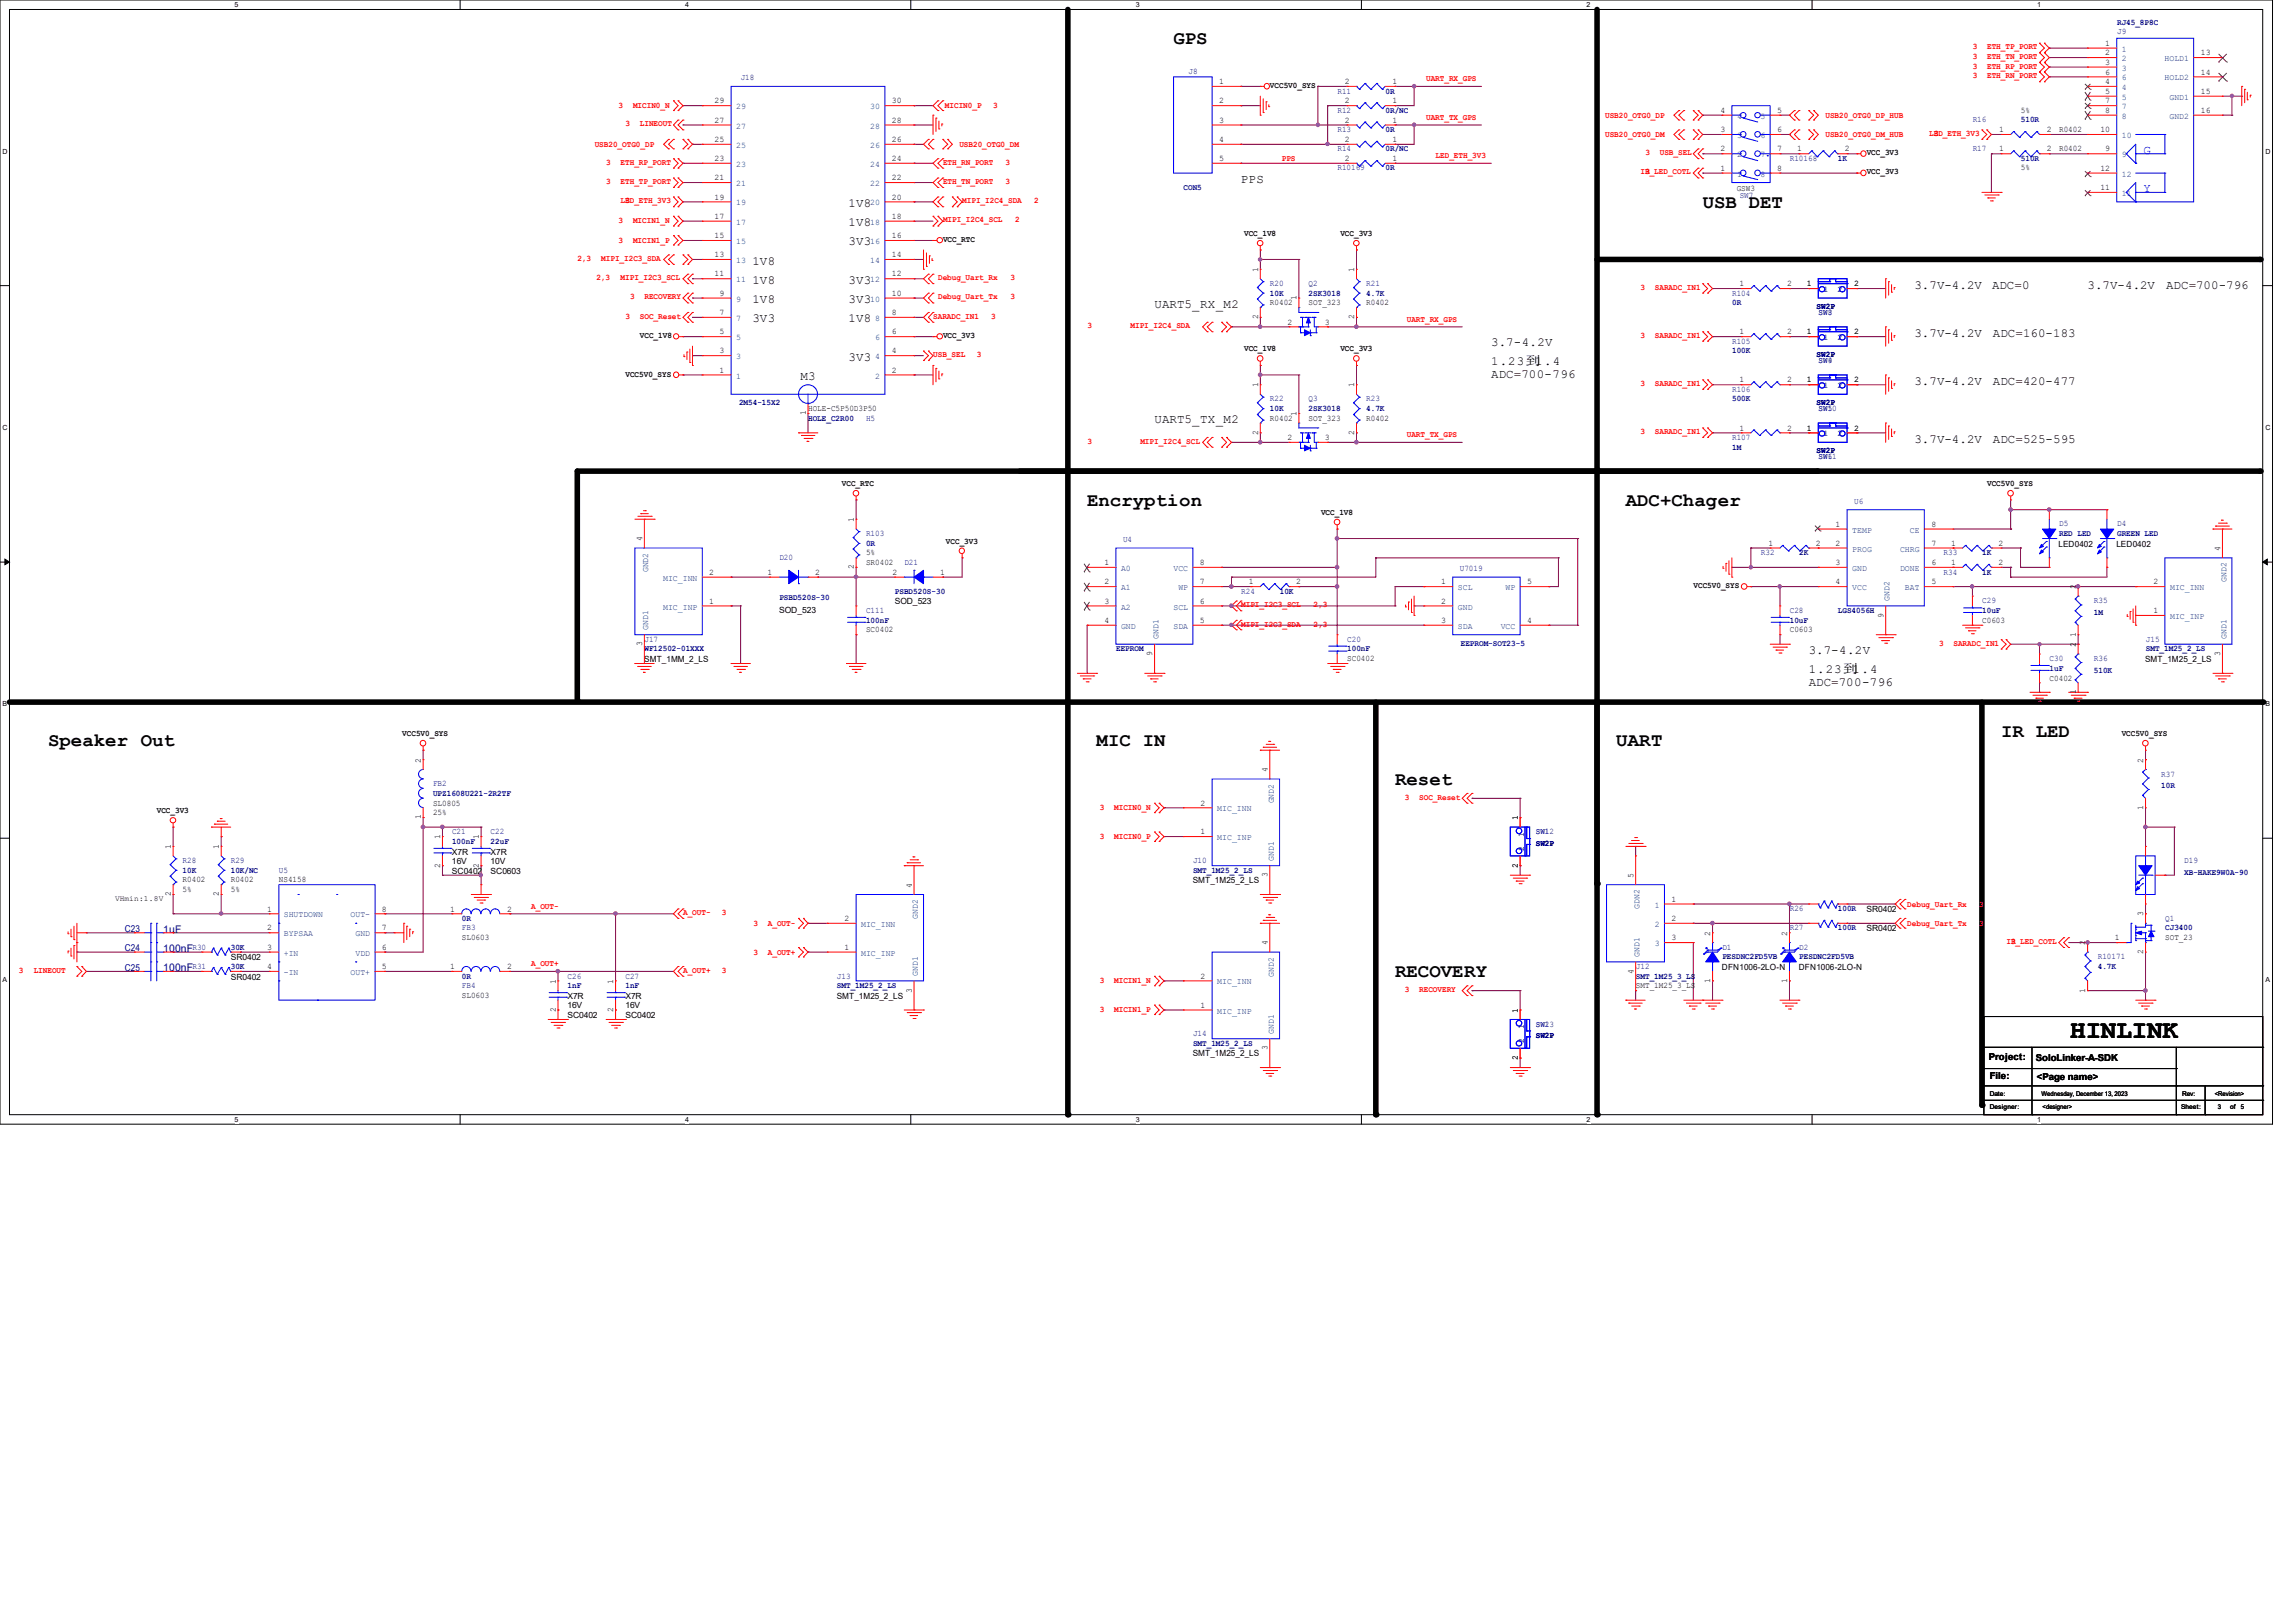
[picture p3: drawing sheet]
<svg xmlns="http://www.w3.org/2000/svg" width="297mm" height="210mm" viewBox="0 0 297 210" stroke-linecap="round" stroke-linejoin="round" font-family="sans-serif">
<defs><g id="words">
<text font-size="3.3" x="267.8" y="134.3">HINLINK</text>
<g font-size="2.5">
<text x="151.8" y="5.7">GPS</text>
<text x="220.3" y="26.9">USB DET</text>
<text x="140.6" y="65.4">Encryption</text>
<text x="210.3" y="65.4">ADC+Chager</text>
<text x="258.9" y="95.3">IR LED</text>
<text x="6.2" y="96.6">Speaker Out</text>
<text x="141.9" y="96.6">MIC IN</text>
<text x="180.5" y="101.6">Reset</text>
<text x="209.1" y="96.6">UART</text>
<text x="180.5" y="126.5">RECOVERY</text>
</g>
<g font-size="1.6">
<text x="160.5" y="23.7">PPS</text>
<text x="109.8" y="26.8">1V8</text>
<text x="109.8" y="29.3">1V8</text>
<text x="97.3" y="34.2">1V8</text>
<text x="109.8" y="31.8">3V3</text>
<text x="97.3" y="36.7">1V8</text>
<text x="97.3" y="39.2">1V8</text>
<text x="97.3" y="41.7">3V3</text>
<text x="109.8" y="41.7">1V8</text>
<text x="109.8" y="39.2">3V3</text>
<text x="109.8" y="36.7">3V3</text>
<text x="149.3" y="39.8">UART5_RX_M2</text>
<text x="247.6" y="37.3">3.7V-4.2V</text>
<text x="257.7" y="37.3">ADC=0</text>
<text x="270" y="37.3">3.7V-4.2V</text>
<text x="280.2" y="37.3">ADC=700-796</text>
<text x="109.8" y="46.7">3V3</text>
<text x="192.9" y="44.8">3.7-4.2V</text>
<text x="192.9" y="47.3">1.23到1.4</text>
<text x="247.6" y="43.6">3.7V-4.2V</text>
<text x="257.8" y="43.6">ADC=160-183</text>
<text x="103.5" y="49.2">M3</text>
<text x="192.9" y="48.9">ADC=700-796</text>
<text x="247.6" y="49.8">3.7V-4.2V</text>
<text x="257.8" y="49.8">ADC=420-477</text>
<text x="149.3" y="54.8">UART5_TX_M2</text>
<text x="247.6" y="57.3">3.7V-4.2V</text>
<text x="257.8" y="57.3">ADC=525-595</text>
<text x="234" y="84.6">3.7-4.2V</text>
<text x="234" y="87.1">1.23到1.4</text>
<text x="234" y="88.7">ADC=700-796</text>
</g>
<g font-size="1.6" fill="#00f">
<text x="277.3" y="19.9">G</text>
<text x="277.3" y="24.9">Y</text>
</g>
<g font-size="1.4" fill="#000080">
<text x="21.1" y="125.7">100nF</text>
<text x="21.1" y="123.2">100nF</text>
<text x="21.1" y="120.7">1uF</text>
</g>
<g font-size="1.2" fill="#000080">
<text x="16.2" y="125.6">C25</text>
<text x="16.2" y="123.1">C24</text>
<text x="16.2" y="120.6">C23</text>
</g>
<g font-size="1.2">
<text x="257.3" y="137.2">Project:</text>
<text x="263.4" y="137.3">SoloLinker-A-SDK</text>
<text x="257.4" y="139.7">File:</text>
<text x="263.5" y="139.8">&lt;Page name&gt;</text>
</g>
<g font-size="1.1">
<text x="272.3" y="5.9">1</text>
<text x="157.7" y="10.9">1</text>
<text x="164.3" y="11.4">VCC5V0_SYS</text>
<text x="174" y="10.9">2</text>
<text x="180.1" y="10.9">1</text>
<text x="272.3" y="7.2">2</text>
<text x="272.3" y="8.4">3</text>
<text x="272.3" y="10.9">4</text>
<text x="272.3" y="9.7">6</text>
<text x="284.7" y="7.2">13</text>
<text x="284.7" y="9.7">14</text>
<text x="92.4" y="15.9">27</text>
<text x="92.4" y="13.4">29</text>
<text x="115.4" y="13.4">30</text>
<text x="115.4" y="15.9">28</text>
<text x="157.7" y="13.4">2</text>
<text x="157.7" y="15.9">3</text>
<text x="174" y="15.9">2</text>
<text x="174" y="13.4">2</text>
<text x="180.1" y="15.9">1</text>
<text x="180.1" y="13.4">1</text>
<text x="222.5" y="17.1">3</text>
<text x="222.5" y="14.6">4</text>
<text x="229.9" y="14.6">5</text>
<text x="229.9" y="17.1">6</text>
<text x="258.6" y="17.1">1</text>
<text x="261.4" y="14.6">5%</text>
<text x="264.8" y="17.1">2</text>
<text x="266.4" y="17.1">R0402</text>
<text x="271.7" y="17.1">10</text>
<text x="272.3" y="12.1">5</text>
<text x="272.3" y="13.4">7</text>
<text x="272.3" y="14.6">8</text>
<text x="284.7" y="12.1">15</text>
<text x="284.7" y="14.6">16</text>
<text x="92.4" y="18.4">25</text>
<text x="92.4" y="20.8">23</text>
<text x="92.4" y="23.3">21</text>
<text x="115.4" y="18.4">26</text>
<text x="115.4" y="20.8">24</text>
<text x="115.4" y="23.3">22</text>
<text x="157.7" y="18.4">4</text>
<text x="157.7" y="20.8">5</text>
<text x="174" y="18.4">2</text>
<text x="174" y="20.8">2</text>
<text x="180.1" y="18.4">1</text>
<text x="180.1" y="20.8">1</text>
<text x="222.5" y="22.1">1</text>
<text x="222.5" y="19.6">2</text>
<text x="229.9" y="19.6">7</text>
<text x="229.9" y="22.1">8</text>
<text x="232.5" y="19.6">1</text>
<text x="238.6" y="19.6">2</text>
<text x="241.5" y="20.1">VCC_3V3</text>
<text x="241.5" y="22.6">VCC_3V3</text>
<text x="258.6" y="19.6">1</text>
<text x="261.4" y="22.1">5%</text>
<text x="264.8" y="19.6">2</text>
<text x="266.4" y="19.6">R0402</text>
<text x="271.7" y="22.1">12</text>
<text x="272.3" y="19.6">9</text>
<text x="92.4" y="25.8">19</text>
<text x="92.4" y="28.3">17</text>
<text x="115.4" y="25.8">20</text>
<text x="115.4" y="28.3">18</text>
<text x="224.7" y="24.7">GSW3</text>
<text x="271.7" y="24.6">11</text>
<text x="92.4" y="30.8">15</text>
<text x="92.4" y="33.3">13</text>
<text x="92.4" y="35.8">11</text>
<text x="115.4" y="30.8">16</text>
<text x="115.4" y="33.3">14</text>
<text x="115.4" y="35.8">12</text>
<text x="122" y="31.3">VCC_RTC</text>
<text x="160.9" y="30.5">VCC_1V8</text>
<text x="162.7" y="35.2" transform="rotate(-90 162.7 35.2)">1</text>
<text x="173.4" y="30.5">VCC_3V3</text>
<text x="175.2" y="35.2" transform="rotate(-90 175.2 35.2)">1</text>
<text x="93.1" y="38.3">9</text>
<text x="93.1" y="40.8">7</text>
<text x="115.4" y="38.3">10</text>
<text x="115.4" y="40.8">8</text>
<text x="162.7" y="41.3" transform="rotate(-90 162.7 41.3)">2</text>
<text x="164.3" y="39.5">R0402</text>
<text x="166.5" y="42">2</text>
<text x="167.7" y="38.9" transform="rotate(-90 167.7 38.9)">1</text>
<text x="169.3" y="39.5">SOT_323</text>
<text x="171.4" y="42">3</text>
<text x="175.2" y="41.3" transform="rotate(-90 175.2 41.3)">2</text>
<text x="176.7" y="39.5">R0402</text>
<text x="225" y="37">1</text>
<text x="231.2" y="37">2</text>
<text x="233.7" y="37">1</text>
<text x="239.9" y="37">2</text>
<text x="82.8" y="43.7">VCC_1V8</text>
<text x="93.1" y="43.3">5</text>
<text x="93.1" y="45.7">3</text>
<text x="115.4" y="43.3">6</text>
<text x="115.4" y="45.7">4</text>
<text x="122" y="43.7">VCC_3V3</text>
<text x="160.9" y="45.5">VCC_1V8</text>
<text x="173.4" y="45.5">VCC_3V3</text>
<text x="225" y="43.3">1</text>
<text x="231.2" y="43.3">2</text>
<text x="233.7" y="43.3">1</text>
<text x="239.9" y="43.3">2</text>
<text x="80.9" y="48.7">VCC5V0_SYS</text>
<text x="93.1" y="48.2">1</text>
<text x="104.2" y="53.7" transform="rotate(-90 104.2 53.7)">1</text>
<text x="104.5" y="53.2">HOLE-C5P50D3P50</text>
<text x="115.4" y="48.2">2</text>
<text x="162.7" y="50.1" transform="rotate(-90 162.7 50.1)">1</text>
<text x="167.7" y="53.8" transform="rotate(-90 167.7 53.8)">1</text>
<text x="175.2" y="50.1" transform="rotate(-90 175.2 50.1)">1</text>
<text x="225" y="49.5">1</text>
<text x="231.2" y="49.5">2</text>
<text x="233.7" y="49.5">1</text>
<text x="239.9" y="49.5">2</text>
<text x="162.7" y="56.2" transform="rotate(-90 162.7 56.2)">2</text>
<text x="164.3" y="54.4">R0402</text>
<text x="166.5" y="56.9">2</text>
<text x="169.3" y="54.4">SOT_323</text>
<text x="171.4" y="56.9">3</text>
<text x="175.2" y="56.2" transform="rotate(-90 175.2 56.2)">2</text>
<text x="176.7" y="54.4">R0402</text>
<text x="225" y="55.7">1</text>
<text x="231.2" y="55.7">2</text>
<text x="233.7" y="55.7">1</text>
<text x="239.9" y="55.7">2</text>
<text x="108.9" y="62.9">VCC_RTC</text>
<text x="257" y="62.9">VCC5V0_SYS</text>
<text x="83.1" y="70" transform="rotate(-90 83.1 70)">4</text>
<text x="110.4" y="67.5" transform="rotate(-90 110.4 67.5)">1</text>
<text x="112" y="71.8">5%</text>
<text x="122.4" y="70.4">VCC_3V3</text>
<text x="170.9" y="66.6">VCC_1V8</text>
<text x="228.8" y="70.6">1</text>
<text x="234.9" y="70.6">2</text>
<text x="237.4" y="70.6">2</text>
<text x="237.4" y="68.2">1</text>
<text x="249.8" y="68.2">8</text>
<text x="249.8" y="70.6">7</text>
<text x="252.4" y="70.6">1</text>
<text x="258.5" y="70.6">2</text>
<text x="266.3" y="70.7">LED0402</text>
<text x="273.8" y="70.7">LED0402</text>
<text x="287.2" y="71.3" transform="rotate(-90 287.2 71.3)">4</text>
<text x="91.8" y="74.4">2</text>
<text x="99.3" y="74.4">1</text>
<text x="105.4" y="74.4">2</text>
<text x="110.4" y="73.7" transform="rotate(-90 110.4 73.7)">2</text>
<text x="112" y="73.1">SR0402</text>
<text x="115.5" y="74.4">2</text>
<text x="121.6" y="74.4">1</text>
<text x="142.9" y="73.1">1</text>
<text x="142.9" y="75.6">2</text>
<text x="155.2" y="75.6">7</text>
<text x="155.2" y="73.1">8</text>
<text x="161.5" y="75.6">1</text>
<text x="167.7" y="75.6">2</text>
<text x="186.4" y="75.6">1</text>
<text x="197.6" y="75.6">5</text>
<text x="219.1" y="76.1">VCC5V0_SYS</text>
<text x="237.4" y="75.6">4</text>
<text x="237.4" y="73.1">3</text>
<text x="249.8" y="73.1">6</text>
<text x="249.8" y="75.6">5</text>
<text x="252.4" y="73.1">1</text>
<text x="258.5" y="73.1">2</text>
<text x="268.5" y="76.2" transform="rotate(-90 268.5 76.2)">2</text>
<text x="278.6" y="75.6">2</text>
<text x="83.1" y="83.6" transform="rotate(-90 83.1 83.6)">3</text>
<text x="91.8" y="78.1">1</text>
<text x="100.8" y="79.3">SOD_523</text>
<text x="112" y="81.8">SC0402</text>
<text x="115.7" y="78.2">SOD_523</text>
<text x="142.9" y="78.1">3</text>
<text x="142.9" y="80.6">4</text>
<text x="155.2" y="80.6">5</text>
<text x="155.2" y="78.1">6</text>
<text x="186.4" y="78.1">2</text>
<text x="186.4" y="80.6">3</text>
<text x="197.6" y="80.6">4</text>
<text x="231.5" y="81.8">C0603</text>
<text x="243.6" y="79.9" transform="rotate(-90 243.6 79.9)">9</text>
<text x="256.4" y="80.6">C0603</text>
<text x="268.5" y="83.7" transform="rotate(-90 268.5 83.7)">2</text>
<text x="268.5" y="82.4" transform="rotate(-90 268.5 82.4)">1</text>
<text x="278.6" y="79.3">1</text>
<text x="83.3" y="85.7">SMT_1MM_2_LS</text>
<text x="149.1" y="84.9" transform="rotate(-90 149.1 84.9)">9</text>
<text x="174.3" y="85.6">SC0402</text>
<text x="265.1" y="88.1">C0402</text>
<text x="268.5" y="89.9" transform="rotate(-90 268.5 89.9)">1</text>
<text x="277.5" y="85.7">SMT_1M25_2_LS</text>
<text x="287.2" y="84.9" transform="rotate(-90 287.2 84.9)">3</text>
<text x="52" y="95.3">VCC5V0_SYS</text>
<text x="274.4" y="95.3">VCC5V0_SYS</text>
<text x="54.4" y="98.7" transform="rotate(-90 54.4 98.7)">2</text>
<text x="164" y="99.9" transform="rotate(-90 164 99.9)">4</text>
<text x="277.2" y="98.7" transform="rotate(-90 277.2 98.7)">2</text>
<text x="20.3" y="105.2">VCC_3V3</text>
<text x="54.4" y="106" transform="rotate(-90 54.4 106)">1</text>
<text x="56" y="104.2">SL0805</text>
<text x="56" y="105.5">25%</text>
<text x="155.3" y="107.9">1</text>
<text x="155.3" y="104.2">2</text>
<text x="196.3" y="106.1" transform="rotate(-90 196.3 106.1)">1</text>
<text x="277.2" y="104.8" transform="rotate(-90 277.2 104.8)">1</text>
<text x="22.1" y="109.8" transform="rotate(-90 22.1 109.8)">1</text>
<text x="28.3" y="109.8" transform="rotate(-90 28.3 109.8)">1</text>
<text x="56.9" y="112.3" transform="rotate(-90 56.9 112.3)">2</text>
<text x="56.9" y="108.6" transform="rotate(-90 56.9 108.6)">1</text>
<text x="58.5" y="113.1">SC0402</text>
<text x="58.5" y="110.6">X7R</text>
<text x="58.5" y="111.8">16V</text>
<text x="61.9" y="112.3" transform="rotate(-90 61.9 112.3)">2</text>
<text x="61.9" y="108.6" transform="rotate(-90 61.9 108.6)">1</text>
<text x="63.5" y="113.1">SC0603</text>
<text x="63.5" y="110.6">X7R</text>
<text x="63.5" y="111.8">10V</text>
<text x="164" y="113.5" transform="rotate(-90 164 113.5)">3</text>
<text x="196.3" y="112.3" transform="rotate(-90 196.3 112.3)">2</text>
<text x="211.3" y="113.6" transform="rotate(-90 211.3 113.6)">5</text>
<text x="22.1" y="116" transform="rotate(-90 22.1 116)">2</text>
<text x="23.6" y="114.2">R0402</text>
<text x="23.6" y="115.4">5%</text>
<text x="28.3" y="116" transform="rotate(-90 28.3 116)">2</text>
<text x="29.8" y="114.2">R0402</text>
<text x="29.8" y="115.4">5%</text>
<text x="34.5" y="117.9">1</text>
<text x="36.1" y="114.2">NS4158</text>
<text x="49.4" y="117.9">8</text>
<text x="58.2" y="117.9">1</text>
<text x="65.6" y="117.9">2</text>
<text x="109.2" y="119.2">2</text>
<text x="117.9" y="114.8" transform="rotate(-90 117.9 114.8)">4</text>
<text x="154.3" y="114.3">SMT_1M25_2_LS</text>
<text x="216.2" y="116.7">1</text>
<text x="216.2" y="119.2">2</text>
<text x="241.4" y="118">SR0402</text>
<text x="277.2" y="118.6" transform="rotate(-90 277.2 118.6)">3</text>
<text x="29.8" y="124.2">SR0402</text>
<text x="34.5" y="120.4">2</text>
<text x="34.5" y="122.9">3</text>
<text x="34.5" y="125.4">4</text>
<text x="49.4" y="125.4">5</text>
<text x="49.4" y="122.9">6</text>
<text x="49.4" y="120.4">7</text>
<text x="58.2" y="125.4">1</text>
<text x="59.7" y="121.6">SL0603</text>
<text x="65.6" y="125.4">2</text>
<text x="109.2" y="122.9">1</text>
<text x="164" y="122.3" transform="rotate(-90 164 122.3)">4</text>
<text x="211.3" y="126" transform="rotate(-90 211.3 126)">4</text>
<text x="216.2" y="121.7">3</text>
<text x="221.2" y="121.1" transform="rotate(-90 221.2 121.1)">2</text>
<text x="222.7" y="125.5">DFN1006-2LO-N</text>
<text x="231.2" y="121.1" transform="rotate(-90 231.2 121.1)">2</text>
<text x="232.7" y="125.5">DFN1006-2LO-N</text>
<text x="241.4" y="120.5">SR0402</text>
<text x="269.7" y="122.3" transform="rotate(-90 269.7 122.3)">2</text>
<text x="273.6" y="121.7">1</text>
<text x="277.2" y="123.5" transform="rotate(-90 277.2 123.5)">2</text>
<text x="280.1" y="121.6">SOT_23</text>
<text x="29.8" y="126.7">SR0402</text>
<text x="59.7" y="129.1">SL0603</text>
<text x="71.9" y="130.9" transform="rotate(-90 71.9 130.9)">2</text>
<text x="71.9" y="127.3" transform="rotate(-90 71.9 127.3)">1</text>
<text x="73.4" y="131.7">SC0402</text>
<text x="73.4" y="129.2">X7R</text>
<text x="73.4" y="130.5">16V</text>
<text x="79.3" y="130.9" transform="rotate(-90 79.3 130.9)">2</text>
<text x="79.3" y="127.3" transform="rotate(-90 79.3 127.3)">1</text>
<text x="80.9" y="131.7">SC0402</text>
<text x="80.9" y="129.2">X7R</text>
<text x="80.9" y="130.5">16V</text>
<text x="108.2" y="129.2">SMT_1M25_2_LS</text>
<text x="117.9" y="128.4" transform="rotate(-90 117.9 128.4)">3</text>
<text x="155.3" y="130.4">1</text>
<text x="155.3" y="126.6">2</text>
<text x="196.3" y="131" transform="rotate(-90 196.3 131)">1</text>
<text x="211.6" y="127.8">SMT_1M25_3_LS</text>
<text x="221.2" y="127.2" transform="rotate(-90 221.2 127.2)">1</text>
<text x="231.2" y="127.2" transform="rotate(-90 231.2 127.2)">1</text>
<text x="269.7" y="128.4" transform="rotate(-90 269.7 128.4)">1</text>
<text x="154.3" y="136.7">SMT_1M25_2_LS</text>
<text x="164" y="135.9" transform="rotate(-90 164 135.9)">3</text>
<text x="196.3" y="137.1" transform="rotate(-90 196.3 137.1)">2</text>
</g>
<g font-size="1.1" fill="#000080">
<text x="273.9" y="4.4">J9</text>
<text x="273.9" y="3.2">RJ45_8P8C</text>
<text x="95.8" y="10.4">J18</text>
<text x="153.7" y="9.6">J8</text>
<text x="173" y="17.1">R13</text>
<text x="173" y="14.6">R12</text>
<text x="173" y="12.1">R11</text>
<text x="179.2" y="17.1">0R</text>
<text x="179.2" y="14.6">0R/NC</text>
<text x="179.2" y="12.1">0R</text>
<text x="255.2" y="15.8">R16</text>
<text x="261.4" y="15.8">510R</text>
<text x="173" y="19.6">R14</text>
<text x="173" y="22.1">R10169</text>
<text x="179.2" y="19.6">0R/NC</text>
<text x="179.2" y="22.1">0R</text>
<text x="231.5" y="20.8">R10168</text>
<text x="237.7" y="20.8">1K</text>
<text x="255.2" y="19.6">R17</text>
<text x="261.4" y="20.8">510R</text>
<text x="153.1" y="24.6">CON5</text>
<text x="225" y="25.6">SW7</text>
<text x="164.3" y="37">R20</text>
<text x="164.3" y="38.3">10K</text>
<text x="169.3" y="37">Q2</text>
<text x="169.3" y="38.3">2SK3018</text>
<text x="176.7" y="37">R21</text>
<text x="176.7" y="38.3">4.7K</text>
<text x="224.1" y="38.3">R104</text>
<text x="224.1" y="39.5">0R</text>
<text x="235" y="40">SW2P</text>
<text x="235.2" y="40.7">SW8</text>
<text x="235.2" y="40.7">SW3</text>
<text x="224.1" y="44.5">R105</text>
<text x="224.1" y="45.7">100K</text>
<text x="235" y="46.2">SW2P</text>
<text x="235.2" y="46.9">SW9</text>
<text x="235.2" y="46.9">SW4</text>
<text x="95.6" y="52.5">2M54-15X2</text>
<text x="164.3" y="51.9">R22</text>
<text x="164.3" y="53.2">10K</text>
<text x="169.3" y="51.9">Q3</text>
<text x="169.3" y="53.2">2SK3018</text>
<text x="176.7" y="51.9">R23</text>
<text x="176.7" y="53.2">4.7K</text>
<text x="224.1" y="50.7">R106</text>
<text x="224.1" y="51.9">500K</text>
<text x="235" y="52.5">SW2P</text>
<text x="235.2" y="53.2">SW5</text>
<text x="235.2" y="53.2">SW10</text>
<text x="104.5" y="54.4">HOLE_C2R00</text>
<text x="112" y="54.4">H5</text>
<text x="224.1" y="56.9">R107</text>
<text x="224.1" y="58.2">1M</text>
<text x="235" y="58.7">SW2P</text>
<text x="235.2" y="59.4">SW11</text>
<text x="235.2" y="59.4">SW6</text>
<text x="239.9" y="65.2">U6</text>
<text x="112" y="69.4">R103</text>
<text x="112" y="70.6">0R</text>
<text x="145.3" y="70.1">U4</text>
<text x="227.8" y="71.8">R32</text>
<text x="232.7" y="71.8">2K</text>
<text x="251.4" y="71.8">R33</text>
<text x="256.4" y="71.8">1K</text>
<text x="266.4" y="68.1">D5</text>
<text x="266.4" y="69.4">RED LED</text>
<text x="273.9" y="68.1">D4</text>
<text x="273.9" y="69.4">GREEN LED</text>
<text x="100.8" y="72.5">D20</text>
<text x="100.8" y="77.6">PSBD520S-30</text>
<text x="115.8" y="76.8">PSBD520S-30</text>
<text x="117" y="73.1">D21</text>
<text x="160.6" y="76.8">R24</text>
<text x="165.6" y="76.8">10K</text>
<text x="188.8" y="73.8">U7019</text>
<text x="251.4" y="74.3">R34</text>
<text x="256.4" y="74.3">1K</text>
<text x="83.4" y="83.1">J17</text>
<text x="112" y="79.3">C111</text>
<text x="112" y="80.6">100nF</text>
<text x="174.3" y="83.1">C20</text>
<text x="189" y="83.6">EEPROM-SOT23-5</text>
<text x="231.5" y="79.3">C28</text>
<text x="231.5" y="80.6">10uF</text>
<text x="237.7" y="79.3">LGS4056H</text>
<text x="256.4" y="78.1">C29</text>
<text x="256.4" y="79.3">10uF</text>
<text x="270.9" y="78.1">R35</text>
<text x="270.9" y="79.6">1M</text>
<text x="277.6" y="83.1">J15</text>
<text x="83.4" y="84.3">WF12502-01XXX</text>
<text x="144.4" y="84.3">EEPROM</text>
<text x="174.3" y="84.3">100nF</text>
<text x="265.1" y="85.6">C30</text>
<text x="265.1" y="86.8">1uF</text>
<text x="270.9" y="85.6">R36</text>
<text x="270.9" y="87">510K</text>
<text x="277.6" y="84.3">SMT_1M25_2_LS</text>
<text x="56" y="101.7">FB2</text>
<text x="279.6" y="100.5">R37</text>
<text x="279.6" y="102">10R</text>
<text x="56" y="103">UPZ1608U221-2R2TF</text>
<text x="58.5" y="107.9">C21</text>
<text x="63.5" y="107.9">C22</text>
<text x="198.7" y="107.9">SW12</text>
<text x="198.7" y="107.9">SW1</text>
<text x="23.6" y="111.7">R28</text>
<text x="23.6" y="112.9">10K</text>
<text x="29.8" y="111.7">R29</text>
<text x="29.8" y="112.9">10K/NC</text>
<text x="36.1" y="112.9">U5</text>
<text x="58.5" y="109.2">100nF</text>
<text x="63.5" y="109.2">22uF</text>
<text x="154.3" y="111.7">J10</text>
<text x="154.3" y="112.9">SMT_1M25_2_LS</text>
<text x="198.7" y="109.4">SW2P</text>
<text x="282.5" y="111.7">D19</text>
<text x="282.5" y="113.2">XB-HAKE9W0A-90</text>
<text x="59.7" y="119.2">0R</text>
<text x="231.5" y="117.9">R26</text>
<text x="237.7" y="117.9">100R</text>
<text x="280.1" y="119.2">Q1</text>
<text x="24.9" y="125.4">R31</text>
<text x="24.9" y="122.9">R30</text>
<text x="29.8" y="125.4">30K</text>
<text x="29.8" y="122.9">30K</text>
<text x="59.7" y="120.4">FB3</text>
<text x="211.6" y="125.4">J12</text>
<text x="222.8" y="122.9">D1</text>
<text x="222.8" y="124.1">PESDNC2FD5VB</text>
<text x="231.5" y="120.4">R27</text>
<text x="232.7" y="122.9">D2</text>
<text x="232.7" y="124.1">PESDNC2FD5VB</text>
<text x="237.7" y="120.4">100R</text>
<text x="271.4" y="124.1">R10171</text>
<text x="271.4" y="125.4">4.7K</text>
<text x="280.1" y="120.4">CJ3400</text>
<text x="59.7" y="127.8">FB4</text>
<text x="59.7" y="126.6">0R</text>
<text x="73.4" y="126.6">C26</text>
<text x="73.4" y="127.8">1nF</text>
<text x="80.9" y="126.6">C27</text>
<text x="80.9" y="127.8">1nF</text>
<text x="108.3" y="126.6">J13</text>
<text x="108.3" y="127.8">SMT_1M25_2_LS</text>
<text x="211.6" y="126.6">SMT_1M25_3_LS</text>
<text x="154.3" y="134.1">J14</text>
<text x="154.3" y="135.3">SMT_1M25_2_LS</text>
<text x="198.7" y="134.3">SW2P</text>
<text x="198.7" y="132.8">SW2</text>
<text x="198.7" y="132.8">SW13</text>
</g>
<g font-size="1.1" fill="#f00">
<text x="184.5" y="10.5">UART_RX_GPS</text>
<text x="255.2" y="6.4">3</text>
<text x="255.2" y="7.6">3</text>
<text x="255.2" y="8.9">3</text>
<text x="255.2" y="10.1">3</text>
<text x="257" y="6.4">ETH_TP_PORT</text>
<text x="257" y="7.6">ETH_TN_PORT</text>
<text x="257" y="8.9">ETH_RP_PORT</text>
<text x="257" y="10.1">ETH_RN_PORT</text>
<text x="80" y="14">3</text>
<text x="80.9" y="16.3">3</text>
<text x="81.9" y="14">MICIN0_N</text>
<text x="82.8" y="16.3">LINEOUT</text>
<text x="122.2" y="14">MICIN0_P</text>
<text x="128.5" y="14">3</text>
<text x="184.5" y="15.5">UART_TX_GPS</text>
<text x="207.6" y="15.2">USB20_OTG0_DP</text>
<text x="207.6" y="17.7">USB20_OTG0_DM</text>
<text x="236.1" y="15.2">USB20_OTG0_DP_HUB</text>
<text x="236.1" y="17.7">USB20_OTG0_DM_HUB</text>
<text x="249.6" y="17.6">LED_ETH_3V3</text>
<text x="250.2" y="17.6">3</text>
<text x="76.9" y="19">USB20_OTG0_DP</text>
<text x="78.4" y="23.8">3</text>
<text x="78.4" y="21.3">3</text>
<text x="80.3" y="23.8">ETH_TP_PORT</text>
<text x="80.3" y="21.3">ETH_RP_PORT</text>
<text x="122" y="23.8">ETH_TN_PORT</text>
<text x="122" y="21.3">ETH_RN_PORT</text>
<text x="124.1" y="19">USB20_OTG0_DM</text>
<text x="130.1" y="23.8">3</text>
<text x="130.1" y="21.3">3</text>
<text x="165.8" y="20.9">PPS</text>
<text x="185.7" y="20.4">LED_ETH_3V3</text>
<text x="212.2" y="22.6">IR_LED_COTL</text>
<text x="212.8" y="20.1">3</text>
<text x="212.8" y="22.6">3</text>
<text x="214.7" y="20.1">USB_SEL</text>
<text x="80" y="28.9">3</text>
<text x="80.3" y="26.3">LED_ETH_3V3</text>
<text x="80.9" y="26.3">3</text>
<text x="81.9" y="28.9">MICIN1_N</text>
<text x="122" y="28.8">MIPI_I2C4_SCL</text>
<text x="124.5" y="26.3">MIPI_I2C4_SDA</text>
<text x="131.3" y="28.8">2</text>
<text x="133.8" y="26.3">2</text>
<text x="74.7" y="33.8">2,3</text>
<text x="77.8" y="33.8">MIPI_I2C3_SDA</text>
<text x="80" y="31.4">3</text>
<text x="81.9" y="31.4">MICIN1_P</text>
<text x="77.1" y="36.3">2,3</text>
<text x="80.3" y="36.3">MIPI_I2C3_SCL</text>
<text x="80.9" y="41.2">3</text>
<text x="81.5" y="38.7">3</text>
<text x="82.8" y="41.2">SOC_Reset</text>
<text x="83.4" y="38.7">RECOVERY</text>
<text x="120.7" y="41.2">SARADC_IN1</text>
<text x="121.3" y="38.7">Debug_Uart_Tx</text>
<text x="121.3" y="36.3">Debug_Uart_Rx</text>
<text x="128.2" y="41.2">3</text>
<text x="130.7" y="38.7">3</text>
<text x="130.7" y="36.3">3</text>
<text x="182" y="41.6">UART_RX_GPS</text>
<text x="212.2" y="37.5">3</text>
<text x="214.1" y="37.5">SARADC_IN1</text>
<text x="120.7" y="46.2">USB_SEL</text>
<text x="126.3" y="46.2">3</text>
<text x="140.7" y="42.5">3</text>
<text x="146.2" y="42.5">MIPI_I2C4_SDA</text>
<text x="212.2" y="43.7">3</text>
<text x="214.1" y="43.7">SARADC_IN1</text>
<text x="212.2" y="50">3</text>
<text x="214.1" y="50">SARADC_IN1</text>
<text x="140.7" y="57.4">3</text>
<text x="147.5" y="57.4">MIPI_I2C4_SCL</text>
<text x="182" y="56.6">UART_TX_GPS</text>
<text x="212.2" y="56.2">3</text>
<text x="214.1" y="56.2">SARADC_IN1</text>
<text x="160.6" y="78.6">MIPI_I2C3_SCL</text>
<text x="160.6" y="81.1">MIPI_I2C3_SDA</text>
<text x="169.9" y="78.6">2,3</text>
<text x="169.9" y="81.1">2,3</text>
<text x="250.8" y="83.6">3</text>
<text x="252.7" y="83.6">SARADC_IN1</text>
<text x="142.3" y="104.9">3</text>
<text x="144.1" y="104.9">MICIN0_N</text>
<text x="181.7" y="103.5">3</text>
<text x="183.6" y="103.5">SOC_Reset</text>
<text x="142.3" y="108.6">3</text>
<text x="144.1" y="108.6">MICIN0_P</text>
<text x="68.7" y="117.6">A_OUT-</text>
<text x="88.4" y="118.4">A_OUT-</text>
<text x="93.4" y="118.4">3</text>
<text x="97.5" y="119.8">3</text>
<text x="99.3" y="119.8">A_OUT-</text>
<text x="246.7" y="117.3">Debug_Uart_Rx</text>
<text x="246.7" y="119.8">Debug_Uart_Tx</text>
<text x="256" y="117.3">3</text>
<text x="256" y="119.8">3</text>
<text x="2.5" y="125.9">3</text>
<text x="4.4" y="125.9">LINEOUT</text>
<text x="68.7" y="125">A_OUT+</text>
<text x="88.4" y="125.9">A_OUT+</text>
<text x="93.4" y="125.9">3</text>
<text x="97.5" y="123.5">3</text>
<text x="99.3" y="123.5">A_OUT+</text>
<text x="259.5" y="122.1">IR_LED_COTL</text>
<text x="260.1" y="122.1">3</text>
<text x="142.3" y="131">3</text>
<text x="142.3" y="127.3">3</text>
<text x="144.1" y="131">MICIN1_P</text>
<text x="144.1" y="127.3">MICIN1_N</text>
<text x="181.7" y="128.4">3</text>
<text x="183.6" y="128.4">RECOVERY</text>
</g>
<g font-size="1.1" fill="#004080">
<text x="274.5" y="6.7">1</text>
<text x="274.5" y="7.9">2</text>
<text x="274.5" y="9.1">3</text>
<text x="274.5" y="11.6">4</text>
<text x="274.5" y="10.4">6</text>
<text x="280" y="7.9">HOLD1</text>
<text x="280" y="10.4">HOLD2</text>
<text x="95.2" y="16.6">27</text>
<text x="95.2" y="14.1">29</text>
<text x="112.6" y="14.1">30</text>
<text x="112.6" y="16.6">28</text>
<text x="224.7" y="17.9">3</text>
<text x="224.7" y="15.4">4</text>
<text x="227.7" y="15.4">5</text>
<text x="227.7" y="17.9">6</text>
<text x="274.5" y="12.9">5</text>
<text x="274.5" y="14.1">7</text>
<text x="274.5" y="15.4">8</text>
<text x="274.5" y="17.9">10</text>
<text x="280.6" y="12.9">GND1</text>
<text x="280.6" y="15.4">GND2</text>
<text x="95.2" y="19.1">25</text>
<text x="95.2" y="21.6">23</text>
<text x="112.6" y="19.1">26</text>
<text x="112.6" y="21.6">24</text>
<text x="224.7" y="22.9">1</text>
<text x="224.7" y="20.4">2</text>
<text x="227.7" y="20.4">7</text>
<text x="227.7" y="22.9">8</text>
<text x="274.5" y="20.4">9</text>
<text x="274.5" y="22.9">12</text>
<text x="95.2" y="24.1">21</text>
<text x="95.2" y="26.6">19</text>
<text x="95.2" y="29.1">17</text>
<text x="112.6" y="24.1">22</text>
<text x="112.6" y="26.6">20</text>
<text x="112.6" y="29.1">18</text>
<text x="274.5" y="25.4">11</text>
<text x="95.2" y="31.6">15</text>
<text x="95.2" y="34">13</text>
<text x="112.6" y="31.6">16</text>
<text x="112.6" y="34">14</text>
<text x="95.2" y="36.5">11</text>
<text x="95.2" y="39">9</text>
<text x="95.2" y="41.5">7</text>
<text x="112.6" y="36.5">12</text>
<text x="112.6" y="39">10</text>
<text x="113.2" y="41.5">8</text>
<text x="235.9" y="37.8">1</text>
<text x="237.7" y="37.8">2</text>
<text x="95.2" y="44">5</text>
<text x="95.2" y="46.5">3</text>
<text x="113.2" y="44">6</text>
<text x="113.2" y="46.5">4</text>
<text x="235.9" y="44">1</text>
<text x="237.7" y="44">2</text>
<text x="95.2" y="49">1</text>
<text x="113.2" y="49">2</text>
<text x="235.9" y="50.2">1</text>
<text x="237.7" y="50.2">2</text>
<text x="235.9" y="56.5">1</text>
<text x="237.7" y="56.5">2</text>
<text x="239.6" y="71.4">PROG</text>
<text x="239.6" y="68.9">TEMP</text>
<text x="245.8" y="71.4">CHRG</text>
<text x="247.1" y="68.9">CE</text>
<text x="83.9" y="74.1" transform="rotate(-90 83.9 74.1)">GND2</text>
<text x="85.8" y="75.1">MIC_INN</text>
<text x="145" y="73.9">A0</text>
<text x="145" y="76.4">A1</text>
<text x="151.8" y="73.9">VCC</text>
<text x="152.4" y="76.4">WP</text>
<text x="188.6" y="76.4">SCL</text>
<text x="194.8" y="76.4">WP</text>
<text x="239.6" y="76.4">VCC</text>
<text x="239.6" y="73.9">GND</text>
<text x="244.4" y="77.7" transform="rotate(-90 244.4 77.7)">GND2</text>
<text x="245.8" y="73.9">DONE</text>
<text x="246.4" y="76.4">BAT</text>
<text x="280.7" y="76.4">MIC_INN</text>
<text x="288" y="75.3" transform="rotate(-90 288 75.3)">GND2</text>
<text x="83.9" y="81.5" transform="rotate(-90 83.9 81.5)">GND1</text>
<text x="85.8" y="78.9">MIC_INP</text>
<text x="145" y="78.9">A2</text>
<text x="145" y="81.4">GND</text>
<text x="149.9" y="82.7" transform="rotate(-90 149.9 82.7)">GND1</text>
<text x="151.8" y="81.4">SDA</text>
<text x="151.8" y="78.9">SCL</text>
<text x="188.6" y="78.9">GND</text>
<text x="188.6" y="81.4">SDA</text>
<text x="194.1" y="81.4">VCC</text>
<text x="280.7" y="80.1">MIC_INP</text>
<text x="288" y="82.7" transform="rotate(-90 288 82.7)">GND1</text>
<text x="157.5" y="105">MIC_INN</text>
<text x="164.8" y="104" transform="rotate(-90 164.8 104)">GND2</text>
<text x="157.5" y="108.7">MIC_INP</text>
<text x="164.8" y="111.4" transform="rotate(-90 164.8 111.4)">GND1</text>
<text x="197.1" y="110.1" transform="rotate(-90 197.1 110.1)">2</text>
<text x="197.1" y="108.3" transform="rotate(-90 197.1 108.3)">1</text>
<text x="36.7" y="118.7">SHUTDOWN</text>
<text x="45.3" y="118.7">OUT-</text>
<text x="111.4" y="119.9">MIC_INN</text>
<text x="118.7" y="118.9" transform="rotate(-90 118.7 118.9)">GND2</text>
<text x="212.1" y="117.6" transform="rotate(-90 212.1 117.6)">GDN2</text>
<text x="214.1" y="117.4">1</text>
<text x="214.1" y="119.9">2</text>
<text x="36.7" y="121.2">BYPSAA</text>
<text x="36.7" y="123.7">+IN</text>
<text x="46" y="123.7">VDD</text>
<text x="46" y="121.2">GND</text>
<text x="111.4" y="123.7">MIC_INP</text>
<text x="212.1" y="123.8" transform="rotate(-90 212.1 123.8)">GND1</text>
<text x="214.1" y="122.4">3</text>
<text x="36.7" y="126.2">-IN</text>
<text x="45.3" y="126.2">OUT+</text>
<text x="118.7" y="126.3" transform="rotate(-90 118.7 126.3)">GND1</text>
<text x="157.5" y="131.1">MIC_INP</text>
<text x="157.5" y="127.4">MIC_INN</text>
<text x="164.8" y="126.4" transform="rotate(-90 164.8 126.4)">GND2</text>
<text x="164.8" y="133.8" transform="rotate(-90 164.8 133.8)">GND1</text>
<text x="197.1" y="135" transform="rotate(-90 197.1 135)">2</text>
<text x="197.1" y="133.2" transform="rotate(-90 197.1 133.2)">1</text>
</g>
<text font-size="1" x="14.9" y="116.6">VHmin:1.8V</text>
<g font-size=".9">
<text x="30.4" y=".9">5</text>
<text x="88.6" y=".9">4</text>
<text x="146.9" y=".9">3</text>
<text x="205.2" y=".9">2</text>
<text x="263.5" y=".9">1</text>
<text x=".3" y="19.9">D</text>
<text x="293" y="19.9">D</text>
<text x=".3" y="55.6">C</text>
<text x="293" y="55.6">C</text>
<text x=".3" y="91.4">B</text>
<text x="293" y="91.4">B</text>
<text x=".3" y="127.1">A</text>
<text x="293" y="127.1">A</text>
<text x="30.4" y="145.2">5</text>
<text x="88.6" y="145.2">4</text>
<text x="146.9" y="145.2">3</text>
<text x="205.2" y="145.2">2</text>
<text x="263.5" y="145.2">1</text>
</g>
<g font-size=".8">
<text x="257.4" y="141.8">Date:</text>
<text x="257.4" y="143.6">Designer:</text>
<text x="264.1" y="141.8">Wednesday, December 13, 2023</text>
<text x="264.2" y="143.6">&lt;designer&gt;</text>
<text x="282.1" y="143.6">Sheet:</text>
<text x="282.3" y="141.8">Rev:</text>
<text x="286.5" y="141.8">&lt;Revision&gt;</text>
<text x="286.9" y="143.6">3</text>
<text x="288.5" y="143.6">of</text>
<text x="289.9" y="143.6">5</text>
</g>
</g></defs>
<path d="M0 0h294v145.5h-294zM1.2 1.2h291.5v143h-291.5z" fill="none" stroke="#000" stroke-width=".13"/>
<g fill="#fff">
<path d="M30.4 .1h.5v1h-.5z"/>
<path d="M30.4 144.4h.5v1h-.5z"/>
</g>
<path d="M59.5 0v1.2M59.5 144.2v1.3" fill="none" stroke="#000" stroke-width=".13"/>
<g fill="#fff">
<path d="M88.6 .1h.6v1h-.6z"/>
<path d="M88.6 144.4h.6v1h-.6z"/>
</g>
<path d="M117.8 0v1.2M117.8 144.2v1.3" fill="none" stroke="#000" stroke-width=".13"/>
<g fill="#fff">
<path d="M146.9 .1h.5v1h-.5z"/>
<path d="M146.9 144.4h.5v1h-.5z"/>
</g>
<path d="M176.1 0v1.2M176.1 144.2v1.3" fill="none" stroke="#000" stroke-width=".13"/>
<g fill="#fff">
<path d="M205.2 .1h.5v1h-.5z"/>
<path d="M205.2 144.4h.5v1h-.5z"/>
</g>
<path d="M234.4 0v1.2M234.4 144.2v1.3" fill="none" stroke="#000" stroke-width=".13"/>
<g fill="#fff">
<path d="M263.5 .1h.5v1h-.5z"/>
<path d="M263.5 144.4h.5v1h-.5z"/>
<path d="M.3 19.1h.7v1h-.7z"/>
<path d="M293 19.1h.7v1h-.7z"/>
<path d="M.3 54.8h.7v1h-.7z"/>
<path d="M293 54.8h.7v1h-.7z"/>
</g>
<path d="M0 37h1.2M292.7 37h1.2" fill="none" stroke="#000" stroke-width=".13"/>
<g fill="#fff">
<path d="M.3 90.6h.6v1h-.6z"/>
<path d="M293 90.6h.6v1h-.6z"/>
</g>
<path d="M0 72.7h1.2M292.7 72.7h1.2" fill="none" stroke="#000" stroke-width=".13"/>
<path d="M.6 72.3l.6 .4-.6 .4zM292.7 72.7l.6-.4v.8z" fill="#000" stroke="#000" stroke-width=".13"/>
<g fill="#fff">
<path d="M.3 126.3h.6v1h-.6z"/>
<path d="M293 126.3h.6v1h-.6z"/>
</g>
<g fill="none" stroke="#000" stroke-width=".13">
<path d="M0 108.5h1.2M292.7 108.5h1.2M256.6 131.5h36.1v12.7h-36.1zM256.6 135.5h36.1M256.6 138.3h24.9M262.8 135.5v8.7M281.5 138.3h.1M281.5 135.5v8.7M292.7 135.5h.1M256.6 140.5h36.1M256.6 142.4h36.1M262.8 144.2h.1"/>
<path d="M281.5 144.2h.1M281.5 140.5h.1M285.2 144.2h.1M285.2 140.5v3.7M292.7 140.5h.1M292.7 142.4h.1"/>
</g>
<path d="M138.1 1.2v143M206.6 1.2v59.6M206.6 33.6h85.8M206.6 61v83.2M292.4 61h-217.7v29.7M1.2 90.8h291.5M178 90.8v53.4M256.4 90.8v52.2" fill="none" stroke="#000" stroke-width=".72"/>
<g fill="#000">
<circle cx="292.4" cy="33.6" r=".36"/>
<circle cx="206.6" cy="60.8" r=".36"/>
<circle cx="235.1" cy="61" r=".36"/>
<circle cx="292.4" cy="61" r=".36"/>
<circle cx="74.7" cy="90.7" r=".36"/>
<circle cx="292.7" cy="90.8" r=".36"/>
<circle cx="206.6" cy="114.3" r=".36"/>
<circle cx="138.1" cy="144.2" r=".36"/>
<circle cx="178" cy="144.2" r=".36"/>
<circle cx="206.6" cy="144.2" r=".36"/>
<circle cx="256.4" cy="143" r=".36"/>
</g>
<g fill="none" stroke="#800040" stroke-width=".13">
<path d="M88.3 16.2h.1M88.3 13.7h.1M88.3 13.7h2.5M88.3 16.2h2.5M89.6 18.7h.1M89.6 18.7h1.2M118.2 16.2h.1M118.2 13.7h.1M118.2 18.7h.1M118.2 13.7h2.5M118.2 16.2h2.5M118.2 18.7h1.3"/>
<path d="M160.5 11.2h.1M160.5 13.7h.1M160.5 16.2h.1M160.5 18.7h.1M160.5 11.2h2.5M160.5 13.7h2.5M160.5 16.2h13.7M160.5 18.7h13.7M170.5 11.2h.1M170.5 16.2h.1M170.5 11.2h3.7M170.5 11.2v5"/>
<path d="M171.7 13.7h.1M171.7 18.7h.1M171.7 13.7h2.5M171.7 13.7v5M180.5 11.2h.1M180.5 13.7h.1M180.5 18.7h.1M180.5 16.2h.1M180.5 11.2h11.1M180.5 16.2h11.1M182.9 11.2h.1M182.9 16.2h.1"/>
<path d="M182.9 11.2v2.5h-2.4M182.9 16.2v2.5h-2.4M220.3 14.9h.1M220.3 17.4h.1M220.3 19.9h.1M220.3 14.9h2.5M220.3 17.4h2.5M220.3 19.9h2.5M230.3 14.9h1.2M230.3 17.4h1.2M230.3 19.9h2.4M231.5 14.9h.1"/>
<path d="M231.5 17.4h.1M232.7 19.9h.1M238.9 19.9h1.3M240.2 19.9h.1M257.6 17.4h.1M257.6 19.9h.1M257.6 17.4h1.3M257.6 19.9h1.3M257.6 19.9v5M265.1 17.4h.1M265.1 19.9h.1M265.1 6.2h.1"/>
<path d="M265.1 7.5h.1M265.1 8.7h.1M265.1 9.9h.1M265.1 17.4h4.9M265.1 19.9h4.9M265.1 6.2h4.9M265.1 7.5h4.9M265.1 8.7h4.9M265.1 9.9h4.9M287.5 12.4h2.5M287.5 14.9h1.2M288.7 12.4h.1"/>
<path d="M288.7 14.9h.1M288.7 12.4v2.5M290 12.4h.1M88.3 28.6h.1M88.3 31.1h.1M88.3 26.1h.1M88.3 23.6h.1M88.3 21.1h.1M88.3 21.1h2.5M88.3 28.6h2.5M88.3 31.1h2.5M88.3 26.1h2.5"/>
<path d="M88.3 23.6h2.5M89.6 38.6h.1M89.6 36.1h.1M89.6 33.6h.1M89.6 33.6h1.2M89.6 38.6h1.2M89.6 36.1h1.2M118.2 38.6h.1M118.2 36.1h.1M118.2 33.6h.1M118.2 31.1h.1M118.2 26.1h.1"/>
<path d="M118.2 23.6h.1M118.2 21.1h.1M118.2 28.6h.1M118.2 21.1h2.5M118.2 33.6h1.3M118.2 28.6h2.5M118.2 31.1h2.5M118.2 38.6h1.3M118.2 36.1h1.3M118.2 26.1h2.5M118.2 23.6h2.5M160.5 21.1h.1"/>
<path d="M160.5 21.1h13.7M163 33.6h.1M163 32.3h.1M163 32.3v2.5M163 33.6h5M168 33.6h.1M168 33.6v5M175.5 32.3h.1M175.5 32.3v2.5M180.5 21.1h.1M180.5 21.1h12.4M220.3 22.4h.1"/>
<path d="M220.3 22.4h2.5M221.5 37.3h.1M221.5 37.3h3.8M230.3 22.4h9.9M231.5 37.3h.1M231.5 37.3h2.5M240.2 37.3h.1M240.2 22.4h.1M240.2 37.3h3.7M88.3 43.6h.1M88.3 48.5h.1M88.3 48.5h2.5"/>
<path d="M88.3 43.6h2.5M89.6 46h.1M89.6 41.1h.1M89.6 46h1.2M89.6 41.1h1.2M104.5 53.5h.1M104.5 53.5v2.5M118.2 43.6h.1M118.2 48.5h.1M118.2 46h.1M118.2 41.1h.1M118.2 48.5h2.5"/>
<path d="M118.2 43.6h2.5M118.2 46h1.3M118.2 41.1h1.3M159.3 42.3h.1M159.3 57.2h.1M159.3 42.3h7.5M159.3 57.2h7.5M163 41.1h.1M163 42.3h.1M163 48.5h.1M163 56h.1M163 47.3h.1"/>
<path d="M163 57.2h.1M163 41.1v1.2M163 47.3v2.5M163 56v1.2M163 48.5h5M168 48.5h.1M168 48.5v5M171.7 42.3h.1M171.7 57.2h.1M171.7 42.3h17.4M171.7 57.2h17.4M175.5 42.3h.1"/>
<path d="M175.5 41.1h.1M175.5 47.3h.1M175.5 56h.1M175.5 57.2h.1M175.5 41.1v1.2M175.5 47.3v2.5M175.5 56v1.2M221.5 43.6h.1M221.5 49.8h.1M221.5 56h.1M221.5 43.6h3.8M221.5 49.8h3.8"/>
<path d="M221.5 56h3.8M231.5 43.6h.1M231.5 49.8h.1M231.5 56h.1M231.5 43.6h2.5M231.5 49.8h2.5M231.5 56h2.5M240.2 43.6h.1M240.2 49.8h.1M240.2 56h.1M240.2 43.6h3.7M240.2 49.8h3.7"/>
<path d="M240.2 56h3.7M94.6 78.4h.1M94.6 74.7h.1M94.6 74.7h5M94.6 78.4h1.2M95.8 78.4h.1M95.8 78.4v7.5M105.8 74.7h.1M105.8 74.7h9.9M110.7 64.7h.1M110.7 73.4h.1M110.7 74.7h.1"/>
<path d="M110.7 64.7v2.5M110.7 73.4v5M122 74.7h.1M124.5 72.2h.1M124.5 72.2v2.5h-2.5M158 73.4h.1M158 78.4h.1M158 75.9h3.8M158 73.4h15M158 78.4h22.5M159.3 75.9h.1M159.3 74.7h.1"/>
<path d="M159.3 74.7v1.2M168 75.9h.1M168 75.9h5M173 68.5h.1M173 73.4h.1M173 75.9h.1M173 69.7h.1M173 68.5v13.6M173 69.7h31.1M178 72.2h.1M178 72.2v2.5h-18.7M178 72.2h23.6"/>
<path d="M180.5 78.4h.1M180.5 75.9h.1M180.5 75.9h3.7M180.5 75.9v2.5M182.9 78.4h.1M182.9 78.4h1.3M184.2 75.9h.1M200.4 75.9h.1M201.6 72.2h.1M201.6 72.2v3.7h-1.2M204.1 69.7h.1M204.1 69.7v11.2"/>
<path d="M224 73.4h.1M224 73.4h11.2M226.5 70.9h.1M226.5 73.4h.1M226.5 75.9h.1M226.5 75.9h8.7M226.5 70.9h2.5M226.5 70.9v2.5M230.3 75.9h.1M230.3 75.9v2.5M252.6 75.9h.1M252.6 75.9h23.7"/>
<path d="M252.6 68.5h7.5M255.1 75.9h.1M255.1 75.9v1.2M258.9 73.4h1.2M258.9 70.9h2.5M260.1 68.5h.1M260.1 66h.1M260.1 73.4h.1M260.1 74.7h.1M260.1 64.7v3.8M260.1 73.4v1.3M260.1 66h12.4"/>
<path d="M261.4 73.4h.1M261.4 70.9h.1M261.4 73.4h3.7M261.4 70.9v2.5M265.1 66h.1M268.8 75.9h.1M272.5 66h.1M272.5 73.4h.1M272.5 73.4v1.3h-12.4M276.3 75.9h.1M54.7 97.1h.1M54.7 97.1v1.2"/>
<path d="M110.7 82.1h.1M110.7 82.1v3.8M140.6 80.9h.1M140.6 80.9v6.2M158 80.9h.1M158 80.9h26.2M184.2 80.9h.1M200.4 80.9h.1M200.4 80.9h3.7M204.1 80.9h.1M230.3 82.1h.1M230.3 82.1v1.3"/>
<path d="M260.1 83.4h8.7M263.8 83.4h.1M263.8 89.6h.1M263.8 83.4v1.2M263.8 88.3v1.3M268.8 83.4h.1M268.8 82.1v1.3M277.5 98.3h.1M277.5 97.1v1.2M22.4 107h.1M22.4 115.7h.1M22.4 118.2h.1"/>
<path d="M22.4 107v2.5M22.4 115.7v2.5M22.4 118.2h12.4M28.6 108.2h.1M28.6 115.7h.1M28.6 118.2h.1M28.6 108.2v1.3M28.6 115.7v2.5M49.8 118.2h.1M49.8 118.2h8.7M54.7 105.8h.1M54.7 107h.1"/>
<path d="M54.7 105.8v17.4h-4.9M54.7 107h7.5M57.2 107h.1M57.2 112h.1M57.2 113.2h.1M57.2 107v1.2M57.2 112v1.2M57.2 113.2h5M62.2 107h.1M62.2 112h.1M62.2 113.2h.1M62.2 107v1.2"/>
<path d="M62.2 112v2.5M66 118.2h.1M66 118.2h21.1M79.6 118.2h.1M79.6 118.2v8.7M104.5 119.5h.1M104.5 119.5h2.5M150.6 108.2h.1M150.6 104.5h.1M150.6 108.2h2.5M150.6 104.5h2.5M190.4 103.3h.1"/>
<path d="M190.4 103.3h6.2M196.6 103.3h.1M196.6 112h.1M196.6 103.3v2.5M196.6 112v1.2M211.6 109.5h.1M211.6 109.5v1.2M219 117h.1M219 119.5h.1M219 119.5h15M219 117h15M221.5 119.5h.1"/>
<path d="M221.5 119.5v1.2M231.5 117h.1M231.5 117v3.7M238.9 119.5h.1M238.9 119.5h6.3M238.9 117h6.3M245.2 117h.1M277.5 118.2h.1M277.5 107h.1M277.5 107h3.8M277.5 104.5v5M277.5 117v1.2"/>
<path d="M280 113.2h.1M281.3 107h.1M281.3 107v6.2h-1.3M9.9 123.2h.1M9.9 123.2h7.5M11.2 120.7h.1M11.2 120.7h6.2M11.2 125.7h6.2M17.4 125.7h.1M22.4 120.7h.1M22.4 123.2h.1M22.4 125.7h.1"/>
<path d="M22.4 120.7h12.4M22.4 123.2h3.7M22.4 125.7h3.7M31.1 123.2h.1M31.1 125.7h.1M31.1 123.2h3.7M31.1 125.7h3.7M49.8 120.7h.1M49.8 123.2h.1M49.8 125.7h.1M49.8 120.7h1.2M49.8 125.7h8.7"/>
<path d="M66 125.7h.1M66 125.7h21.1M72.2 125.7h.1M72.2 125.7v1.2M104.5 123.2h.1M104.5 123.2h2.5M150.6 130.7h.1M150.6 126.9h.1M150.6 130.7h2.5M150.6 126.9h2.5M190.4 128.2h.1M190.4 128.2h6.2"/>
<path d="M196.6 128.2h.1M196.6 136.9h.1M196.6 128.2v2.5M196.6 136.9v1.2M211.6 128.2h.1M211.6 128.2v1.2M219 122h.1M219 122v7.4M221.5 126.9h.1M221.5 126.9v2.5M231.5 126.9h.1M231.5 126.9v2.5"/>
<path d="M267.6 122h6.2M270 122h.1M270 128.2h7.5M273.8 122h.1M277.5 128.2h.1M277.5 129.4h.1M277.5 123.2v6.2"/>
</g>
<g fill="#f0f" stroke="#f0f" stroke-width=".13">
<circle cx="288.7" cy="12.4" r=".21"/>
<circle cx="57.2" cy="107" r=".23"/>
<circle cx="54.7" cy="107" r=".23"/>
<circle cx="62.2" cy="113.2" r=".22"/>
<circle cx="28.6" cy="118.2" r=".22"/>
<circle cx="79.6" cy="118.2" r=".22"/>
<circle cx="72.2" cy="125.7" r=".23"/>
<circle cx="231.5" cy="116.9" r=".23"/>
<circle cx="221.5" cy="119.4" r=".23"/>
<circle cx="170.5" cy="16.1" r=".22"/>
<circle cx="171.7" cy="18.6" r=".22"/>
<circle cx="182.9" cy="11.1" r=".22"/>
<circle cx="182.9" cy="16.1" r=".22"/>
<circle cx="175.5" cy="42.3" r=".23"/>
<circle cx="163" cy="33.6" r=".22"/>
<circle cx="163" cy="42.3" r=".23"/>
<circle cx="163" cy="48.5" r=".23"/>
<circle cx="163" cy="57.2" r=".23"/>
<circle cx="175.5" cy="57.2" r=".23"/>
<circle cx="173" cy="75.9" r=".23"/>
<circle cx="173" cy="73.4" r=".23"/>
<circle cx="226.5" cy="73.4" r=".22"/>
<circle cx="230.2" cy="75.9" r=".22"/>
<circle cx="255.1" cy="75.9" r=".22"/>
<circle cx="268.8" cy="75.9" r=".23"/>
<circle cx="260.1" cy="65.9" r=".23"/>
<circle cx="265.1" cy="65.9" r=".23"/>
<circle cx="263.8" cy="83.4" r=".21"/>
<circle cx="277.5" cy="107" r=".23"/>
<circle cx="110.7" cy="74.6" r=".22"/>
<circle cx="270" cy="121.9" r=".22"/>
<circle cx="277.5" cy="128.2" r=".23"/>
<circle cx="159.3" cy="80.9" r=".22"/>
<circle cx="159.3" cy="78.4" r=".23"/>
<circle cx="159.3" cy="75.9" r=".23"/>
<circle cx="173" cy="69.7" r=".23"/>
</g>
<g fill="none" stroke="#f00" stroke-width=".13">
<path d="M86.5 19.3h.1M86.5 18h.1M86.5 18l-.6 .7 .6 .6M87.1 19.3h.1M87.1 18h.1M87.1 14.3h.1M87.1 13h.1M87.1 18l-.6 .7 .6 .6M87.1 13l.6 .7-.6 .6M87.7 16.8h.1M87.7 15.5h.1M87.7 13h.1"/>
<path d="M87.7 14.3h.1M87.7 15.5l-.6 .7 .6 .6M87.7 13l.6 .7-.6 .6M88.3 19.3h.1M88.3 18h.1M88.3 16.8h.1M88.3 15.5h.1M88.3 18l.7 .7-.7 .6M88.3 15.5l-.6 .7 .6 .6M89 18h.1M89 19.3h.1M89 18l.6 .7-.6 .6"/>
<path d="M90.8 16.2h.1M90.8 18.7h.1M90.8 13.7h.1M90.8 16.2h3.8M90.8 18.7h3.8M90.8 13.7h3.8M114.5 16.2h3.7M114.5 18.7h3.7M114.5 13.7h3.7M118.2 13.7h.1M118.2 16.2h.1M118.2 18.7h.1"/>
<path d="M120.1 18h.1M120.1 19.3h.1M120.1 18l-.6 .7 .6 .6M120.7 14.9h.1M120.7 19.3h.1M120.7 18h.1M120.7 14.9v2.5M120.7 18l-.6 .7 .6 .6M121.1 15.3h.1M121.1 15.3v1.7M121.3 13h.1M121.3 14.3h.1"/>
<path d="M121.3 13l-.6 .7 .6 .6M121.5 16.7h.1M121.5 15.7v1M121.8 16h.1M121.8 16v.3M122 19.3h.1M122 18h.1M122 14.3h.1M122 13h.1M122 18l.6 .7-.6 .6M122 13l-.7 .7 .7 .6M122.6 19.3h.1"/>
<path d="M122.6 18h.1M122.6 18l.6 .7-.6 .6M156.8 11.2h3.7M156.8 16.2h3.7M156.8 18.7h3.7M156.8 13.7h3.7M160.5 11.2h.1M160.5 13.7h.1M160.5 16.2h.1M160.5 18.7h.1M163 11.2h.1M163 14.9h.1"/>
<path d="M163 11.2h.5M163 12.4v2.5M163.4 14.6h.1M163.4 12.8v1.8M163.8 13.2h.1M163.8 13.2v1M164.1 13.8h.1M164.1 13.5v.3M174.2 16.2h.1M174.2 18.7h.1M174.2 13.7h.1M174.2 11.2h.1"/>
<path d="M174.2 11.2h1.3M174.2 16.2h1.3M174.2 18.7h1.3M174.2 13.7h1.3M179.2 11.2h1.3M179.2 16.2h1.3M179.2 18.7h1.3M179.2 13.7h1.3M180.5 16.2h.1M180.5 18.7h.1M180.5 13.7h.1M180.5 11.2h.1"/>
<path d="M217.2 15.5h.1M217.2 14.3h.1M217.2 18h.1M217.2 16.8h.1M217.2 16.8l-.7 .6 .7 .6M217.2 14.3l-.7 .6 .7 .6M217.8 15.5h.1M217.8 14.3h.1M217.8 18h.1M217.8 16.8h.1M217.8 14.3l-.6 .6 .6 .6M217.8 16.8l-.6 .6 .6 .6"/>
<path d="M219 15.5h.1M219 14.3h.1M219 18h.1M219 16.8h.1M219 14.3l.7 .6-.7 .6M219 16.8l.7 .6-.7 .6M219.7 19.3h.1M219.7 14.3h.1M219.7 15.5h.1M219.7 16.8h.1M219.7 18h.1M219.7 19.3l-.7 .6 .7 .6"/>
<path d="M219.7 14.3l.6 .6-.6 .6M219.7 16.8l.6 .6-.6 .6M220.3 19.3h.1M220.3 19.3l-.6 .6 .6 .6M222.8 19.9h.1M222.8 17.4h.1M222.8 14.9h.1M222.8 19.9h1.2M222.8 17.4h1.2M222.8 14.9h1.2M229 19.9h1.3M229 17.4h1.3"/>
<path d="M229 14.9h1.3M230.3 14.9h.1M230.3 17.4h.1M230.3 19.9h.1M232.1 14.3h.1M232.1 15.5h.1M232.1 16.8h.1M232.1 18h.1M232.1 14.3l-.6 .6 .6 .6M232.1 16.8l-.6 .6 .6 .6M232.7 15.5h.1M232.7 14.3h.1"/>
<path d="M232.7 18h.1M232.7 16.8h.1M232.7 19.9h.1M232.7 19.9h1.3M232.7 14.3l-.6 .6 .6 .6M232.7 16.8l-.6 .6 .6 .6M234 15.5h.1M234 14.3h.1M234 18h.1M234 16.8h.1M234 14.3l.6 .6-.6 .6M234 16.8l.6 .6-.6 .6"/>
<path d="M234.6 15.5h.1M234.6 14.3h.1M234.6 18h.1M234.6 16.8h.1M234.6 14.3l.6 .6-.6 .6M234.6 16.8l.6 .6-.6 .6M237.7 19.9h1.2M238.9 19.9h.1M240.2 19.9h.1M240.2 19.9h.5M256.4 16.8h.1M256.4 18h.1"/>
<path d="M256.4 16.8l.6 .6-.6 .6M257 18h.1M257 16.8h.1M257 16.8l.6 .6-.6 .6M258.9 19.9h.1M258.9 17.4h.1M258.9 19.9h1.2M258.9 17.4h1.2M263.8 5.6h.1M263.8 6.8h.1M263.8 8.1h.1M263.8 9.3h.1"/>
<path d="M263.8 10.6h.1M263.8 19.9h1.3M263.8 5.6l.7 .6-.7 .6M263.8 6.8l.7 .7-.7 .6M263.8 8.1l.7 .6-.7 .6M263.8 9.3l.7 .6-.7 .7M263.8 17.4h1.3M264.5 6.8h.1M264.5 5.6h.1M264.5 8.1h.1M264.5 9.3h.1M264.5 10.6h.1"/>
<path d="M264.5 5.6l.6 .6-.6 .6M264.5 6.8l.6 .7-.6 .6M264.5 8.1l.6 .6-.6 .6M264.5 9.3l.6 .6-.6 .7M265.1 19.9h.1M265.1 17.4h.1M270 6.2h.1M270 7.5h.1M270 8.7h.1M270 11.2h.1M270 12.4h.1M270 9.9h.1"/>
<path d="M270 13.7h.1M270 14.9h.1M270 19.9h.1M270 17.4h.1M270 11.2h3.8M270 19.9h3.8M270 13.7h3.8M270 17.4h3.8M270 14.9h3.8M270 6.2h3.8M270 7.5h3.8M270 8.7h3.8"/>
<path d="M270 12.4h3.8M270 9.9h3.8M283.8 14.9h3.7M283.8 7.5h3.7M283.8 12.4h3.7M283.8 9.9h3.7M287.5 7.5h.1M287.5 9.9h.1M287.5 12.4h.1M287.5 14.9h.1M290 11.2h.1M290 11.2v2.5"/>
<path d="M290.4 11.6h.1M290.4 11.6v1.7M290.7 12.9h.1M290.7 11.9v1M291.1 12.3h.1M291.1 12.3v.3M86.5 34.2h.1M86.5 33h.1M86.5 33l-.6 .6 .6 .6M87.1 29.3h.1M87.1 28h.1M87.1 31.7h.1"/>
<path d="M87.1 30.5h.1M87.1 34.2h.1M87.1 33h.1M87.1 23h.1M87.1 24.3h.1M87.1 20.5h.1M87.1 21.8h.1M87.1 25.5h.1M87.1 26.8h.1M87.1 28l.6 .6-.6 .7M87.1 30.5l.6 .6-.6 .6M87.1 33l-.6 .6 .6 .6"/>
<path d="M87.1 23l.6 .6-.6 .7M87.1 20.5l.6 .6-.6 .7M87.1 25.5l.6 .6-.6 .7M87.7 28h.1M87.7 29.3h.1M87.7 30.5h.1M87.7 31.7h.1M87.7 24.3h.1M87.7 23h.1M87.7 21.8h.1M87.7 20.5h.1M87.7 26.8h.1"/>
<path d="M87.7 25.5h.1M87.7 28l.6 .6-.6 .7M87.7 30.5l.6 .6-.6 .6M87.7 23l.6 .6-.6 .7M87.7 20.5l.6 .6-.6 .7M87.7 25.5l.6 .6-.6 .7M88.3 34.2h.1M88.3 33h.1M88.3 33l.7 .6-.7 .6M89 39.2h.1M89 37.9h.1M89 36.7h.1"/>
<path d="M89 35.5h.1M89 33h.1M89 34.2h.1M89 37.9l-.7 .7 .7 .6M89 35.5l-.7 .6 .7 .6M89 33l.6 .6-.6 .6M89.6 39.2h.1M89.6 37.9h.1M89.6 36.7h.1M89.6 35.5h.1M89.6 37.9l-.6 .7 .6 .6M89.6 35.5l-.6 .6 .6 .6"/>
<path d="M90.8 21.1h.1M90.8 23.6h.1M90.8 26.1h.1M90.8 28.6h.1M90.8 31.1h.1M90.8 33.6h.1M90.8 36.1h.1M90.8 38.6h.1M90.8 31.1h3.8M90.8 21.1h3.8M90.8 23.6h3.8M90.8 26.1h3.8"/>
<path d="M90.8 28.6h3.8M90.8 33.6h3.8M90.8 36.1h3.8M90.8 38.6h3.8M114.5 31.1h3.7M114.5 21.1h3.7M114.5 23.6h3.7M114.5 26.1h3.7M114.5 28.6h3.7M114.5 33.6h3.7M114.5 36.1h3.7M114.5 38.6h3.7"/>
<path d="M118.2 21.1h.1M118.2 23.6h.1M118.2 26.1h.1M118.2 28.6h.1M118.2 31.1h.1M118.2 33.6h.1M118.2 36.1h.1M118.2 38.6h.1M119.5 34.8h.1M119.5 32.3v2.5M119.8 34.5h.1M119.8 32.7v1.8"/>
<path d="M120.1 37.9h.1M120.1 39.2h.1M120.1 35.5h.1M120.1 36.7h.1M120.1 37.9l-.6 .7 .6 .6M120.1 35.5l-.6 .6 .6 .6M120.2 33.1h.1M120.2 33.1v1M120.6 33.7h.1M120.6 33.4v.3M120.7 31.1h.1M120.7 39.2h.1"/>
<path d="M120.7 37.9h.1M120.7 36.7h.1M120.7 35.5h.1M120.7 29.3h.1M120.7 28h.1M120.7 31.1h.5M120.7 37.9l-.6 .7 .6 .6M120.7 35.5l-.6 .6 .6 .6M120.7 28l.6 .6-.6 .7M121.3 24.3h.1M121.3 23h.1M121.3 21.8h.1"/>
<path d="M121.3 20.5h.1M121.3 25.5h.1M121.3 26.8h.1M121.3 29.3h.1M121.3 28h.1M121.3 23l-.6 .6 .6 .7M121.3 20.5l-.6 .6 .6 .7M121.3 25.5l-.6 .6 .6 .7M121.3 28l.7 .6-.7 .7M122 23h.1M122 24.3h.1M122 20.5h.1"/>
<path d="M122 21.8h.1M122 26.8h.1M122 25.5h.1M122 23l-.7 .6 .7 .7M122 20.5l-.7 .6 .7 .7M122 25.5l-.7 .6 .7 .7M123.2 26.8h.1M123.2 25.5h.1M123.2 25.5l.6 .6-.6 .7M123.8 26.8h.1M123.8 25.5h.1M123.8 25.5l.7 .6-.7 .7"/>
<path d="M156.8 21.1h3.7M160.5 21.1h.1M163 32.3h.1M163 34.8h.1M163 31.8v.5M163 34.8v1.3M163 39.8v1.3M168 38.6h.1M168 38.6v1.2M174.2 21.1h.1M174.2 21.1h1.3M175.5 32.3h.1"/>
<path d="M175.5 34.8h.1M175.5 31.8v.5M175.5 34.8v1.3M175.5 39.8v1.3M179.2 21.1h1.3M180.5 21.1h.1M219.7 20.5h.1M219.7 23h.1M219.7 21.8h.1M219.7 21.8l-.7 .6 .7 .6M220.3 37.9h.1M220.3 36.7h.1"/>
<path d="M220.3 20.5h.1M220.3 23h.1M220.3 21.8h.1M220.3 36.7l.6 .6-.6 .6M220.3 21.8l-.6 .6 .6 .6M220.9 36.7h.1M220.9 37.9h.1M220.9 36.7l.6 .6-.6 .6M222.8 22.4h.1M222.8 22.4h1.2M225.3 37.3h.1M225.3 37.3h1.2"/>
<path d="M229 22.4h1.3M230.3 22.4h.1M230.3 37.3h1.2M231.5 37.3h.1M234 37.3h.1M234 37.3h1.2M238.9 37.3h1.3M240.2 22.4h.1M240.2 37.3h.1M240.2 22.4h.5M243.9 36.1h.1M243.9 36.1v2.5"/>
<path d="M244.3 36.4h.1M244.3 36.4v1.8M244.7 37.8h.1M244.7 36.8v1M245 37.2h.1M245 37.2v.3M256.4 24.9h2.5M256.8 25.2h1.7M257.1 25.6h.1M257.1 25.6h1M257.5 26h.2M257.7 26h.1"/>
<path d="M258.5 25.2h.1M258.9 24.9h.1M270 24.9h.1M270 22.4h.1M270 24.9h3.8M270 22.4h3.8M87.8 43.6h.5M87.8 48.5h.5M88.3 43.6h.1M88.3 48.5h.1M88.5 46.1h.1M88.5 45.9v.2"/>
<path d="M88.9 45.6h.1M88.9 45.6v.9M89 41.7h.1M89 40.4h.1M89 40.4l-.7 .7 .7 .6M89.2 46.9h.1M89.2 45.2v1.7M89.6 47.3h.1M89.6 41.7h.1M89.6 40.4h.1M89.6 44.8v2.5M89.6 40.4l-.6 .7 .6 .6"/>
<path d="M90.8 48.5h.1M90.8 41.1h.1M90.8 43.6h.1M90.8 46h.1M90.8 43.6h3.8M90.8 48.5h3.8M90.8 41.1h3.8M90.8 46h3.8M103.3 56h.1M103.3 56h2.5M103.7 56.3h.1M103.7 56.3h1.7"/>
<path d="M104 56.7h1M104.4 57.1h.1M104.4 57.1h.2M104.5 53.5h.1M104.5 52.2v1.3M105 56.7h.1M114.5 43.6h3.7M114.5 48.5h3.7M114.5 41.1h3.7M114.5 46h3.7M118.2 41.1h.1M118.2 43.6h.1"/>
<path d="M118.2 46h.1M118.2 48.5h.1M119.5 46.7h.1M119.5 45.4h.1M119.5 45.4l.6 .6-.6 .7M120.1 46.7h.1M120.1 45.4h.1M120.1 40.4h.1M120.1 41.7h.1M120.1 45.4l.6 .6-.6 .7M120.1 40.4l-.6 .7 .6 .6M120.7 43.6h.1"/>
<path d="M120.7 47.3h.1M120.7 41.7h.1M120.7 40.4h.1M120.7 43.6h.5M120.7 47.3v2.5M120.7 40.4l-.6 .7 .6 .6M121.1 47.7h.1M121.1 47.7v1.7M121.5 49h.1M121.5 48v1M121.8 48.4h.1M121.8 48.4v.2"/>
<path d="M156.2 42.9h.1M156.2 41.7h.1M156.2 57.9h.1M156.2 56.6h.1M156.2 41.7l-.6 .6 .6 .6M156.2 56.6l-.6 .6 .6 .7M156.8 42.9h.1M156.8 41.7h.1M156.8 57.9h.1M156.8 56.6h.1M156.8 41.7l-.6 .6 .6 .6M156.8 56.6l-.6 .6 .6 .7"/>
<path d="M158 42.9h.1M158 41.7h.1M158 57.9h.1M158 56.6h.1M158 41.7l.7 .6-.7 .6M158 56.6l.7 .6-.7 .7M158.7 41.7h.1M158.7 42.9h.1M158.7 56.6h.1M158.7 57.9h.1M158.7 41.7l.6 .6-.6 .6M158.7 56.6l.6 .6-.6 .7"/>
<path d="M163 47.3h.1M163 49.8h.1M163 56h.1M163 41.1h.1M163 46.8v.5M163 49.8v1.2M163 54.7v1.3M166.8 42.3h.1M166.8 57.2h.1M166.8 42.3h1.2M166.8 57.2h1.2M168 53.5h.1"/>
<path d="M168 53.5v1.2M170.5 42.3h1.2M170.5 57.2h1.2M171.7 42.3h.1M171.7 57.2h.1M175.5 47.3h.1M175.5 41.1h.1M175.5 49.8h.1M175.5 56h.1M175.5 46.8v.5M175.5 49.8v1.2M175.5 54.7v1.3"/>
<path d="M220.3 44.2h.1M220.3 42.9h.1M220.3 50.4h.1M220.3 49.1h.1M220.3 56.6h.1M220.3 55.4h.1M220.3 42.9l.6 .7-.6 .6M220.3 49.1l.6 .7-.6 .6M220.3 55.4l.6 .6-.6 .6M220.9 42.9h.1M220.9 44.2h.1M220.9 49.1h.1"/>
<path d="M220.9 50.4h.1M220.9 55.4h.1M220.9 56.6h.1M220.9 42.9l.6 .7-.6 .6M220.9 49.1l.6 .7-.6 .6M220.9 55.4l.6 .6-.6 .6M225.3 56h.1M225.3 43.6h.1M225.3 49.8h.1M225.3 43.6h1.2M225.3 56h1.2M225.3 49.8h1.2"/>
<path d="M230.3 43.6h1.2M230.3 56h1.2M230.3 49.8h1.2M231.5 56h.1M231.5 43.6h.1M231.5 49.8h.1M234 49.8h.1M234 56h.1M234 43.6h.1M234 43.6h1.2M234 56h1.2M234 49.8h1.2"/>
<path d="M238.9 43.6h1.3M238.9 56h1.3M238.9 49.8h1.3M240.2 49.8h.1M240.2 56h.1M240.2 43.6h.1M243.9 42.3h.1M243.9 48.5h.1M243.9 54.7h.1M243.9 42.3v2.5M243.9 48.5v2.5M243.9 54.7v2.5"/>
<path d="M244.3 42.7h.1M244.3 48.9h.1M244.3 55.1h.1M244.3 42.7v1.7M244.3 48.9v1.7M244.3 55.1v1.8M244.7 44h.1M244.7 50.2h.1M244.7 56.5h.1M244.7 43.1v.9M244.7 49.3v.9M244.7 55.5v1"/>
<path d="M245 43.4h.1M245 49.7h.1M245 55.9h.1M245 43.4v.3M245 49.7v.2M245 55.9v.2M82.1 67.2h2.5M82.5 66.8h1.7M82.9 66.5h.1M82.9 66.5h1M83.2 66.1h.3M83.4 67.2h.1"/>
<path d="M83.4 67.2v3.7M83.5 66.1h.1M84.2 66.8h.1M84.6 67.2h.1M90.8 78.4h3.8M90.8 74.7h3.8M94.6 78.4h.1M94.6 74.7h.1M99.6 74.7h.1M99.6 74.7h1.2M104.5 74.7h1.3M105.8 74.7h.1"/>
<path d="M110.7 64.7h.1M110.7 67.2h.1M110.7 73.4h.1M110.7 78.4h.1M110.7 64.2v.5M110.7 67.2v1.3M110.7 72.2v1.2M110.7 78.4v1.2M115.7 74.7h.1M115.7 74.7h1.3M120.7 74.7h1.3M122 74.7h.1"/>
<path d="M124.5 72.2h.1M124.5 71.7v.5M140.6 73.4h.1M140.6 75.9h.1M140.6 78.4h.1M140.6 75.9h3.8M140.6 73.4h3.8M140.6 78.4h3.8M154.3 75.9h3.7M154.3 73.4h3.7M154.3 78.4h3.7M158 78.4h.1"/>
<path d="M158 75.9h.1M158 73.4h.1M159.9 77.8h.1M159.9 79h.1M159.9 77.8l-.6 .6 .6 .6M160.5 79h.1M160.5 77.8h.1M160.5 77.8l-.6 .6 .6 .6M161.8 75.9h.1M161.8 75.9h1.2M166.8 75.9h1.2M168 75.9h.1"/>
<path d="M173 68.5h.1M173 67.9v.6M181.8 78.5h.1M181.8 78.3v.2M182.2 77.9h.1M182.2 77.9v1M182.6 79.2h.1M182.6 77.5v1.7M182.9 79.6h.1M182.9 77.1v2.5M184.2 75.9h.1M184.2 78.4h.1"/>
<path d="M184.2 75.9h3.7M184.2 78.4h3.7M196.6 75.9h3.8M200.4 75.9h.1M222.9 73.5h.1M222.9 73.3v.2M223.3 72.9h.1M223.3 72.9v1M223.6 74.3h.1M223.6 72.6v1.7M224 74.7h.1M224 72.2v2.5"/>
<path d="M226 75.9h.5M226.5 75.9h.1M229 70.9h.1M229 70.9h1.3M230.3 78.4h.1M230.3 78.4v1.2M234 70.9h4.9M235.2 75.9h.1M235.2 73.4h.1M235.2 70.9h.1M235.2 68.5h.1M235.2 75.9h3.7"/>
<path d="M235.2 68.5h3.7M235.2 73.4h3.7M243.9 78.4v3.7M248.9 75.9h3.7M248.9 68.5h3.7M248.9 73.4h5M248.9 70.9h5M252.6 73.4h.1M252.6 68.5h.1M252.6 70.9h.1M252.6 75.9h.1M255.1 77.1h.1"/>
<path d="M255.1 77.1v1.3M255.1 79.6v1.3M257.6 73.4h1.3M257.6 70.9h1.3M258.9 73.4h.1M258.9 70.9h.1M260.1 64.7h.1M260.1 64.2v.5M265.1 66h.1M265.1 73.4h.1M265.1 66v1.2M265.1 72.2v1.2"/>
<path d="M268.8 75.9h.1M268.8 75.9v1.2M272.5 66h.1M272.5 73.4h.1M272.5 66v1.2M272.5 72.2v1.2M275.2 79.8h.1M275.2 79.5v.3M275.5 79.1h.1M275.5 79.1v1M275.9 78.8v1.7M276.3 79.6h.1"/>
<path d="M276.3 75.9h.1M276.3 75.9h3.7M276.3 78.4v2.5M276.3 79.6h3.7M286.3 68.5h.1M286.3 68.5h2.4M286.6 68.1h.1M286.6 68.1h1.8M287 67.7h1M287.4 67.3h.1M287.4 67.3h.2M287.5 68.5h.1"/>
<path d="M287.5 68.5v3.7M288 67.7h.1M54.7 97.1h.1M54.7 98.3h.1M54.7 96.6v.5M54.7 98.3v1.3M82.1 85.9h.1M82.1 85.9h2.5M82.5 86.2h.1M82.5 86.2h1.7M82.9 86.6h1M83.2 87h.1"/>
<path d="M83.2 87h.3M83.4 85.9h.1M83.4 82.1v3.8M83.9 86.6h.1M94.6 85.9h.1M94.6 85.9h2.5M95 86.2h.1M95 86.2h1.7M95.3 86.6h1M95.7 87h.1M95.7 87h.2M96.3 86.6h.1"/>
<path d="M109.5 85.9h.1M109.5 85.9h2.5M109.9 86.2h.1M109.9 86.2h1.7M110.2 86.6h1.1M110.6 87h.1M110.6 87h.3M110.7 82.1h.1M110.7 80.9v1.2M111.3 86.6h.1M139.4 87.1h2.5M139.7 87.5h1.8"/>
<path d="M140.1 87.8h.1M140.1 87.8h1M140.5 88.2h.3M140.6 80.9h.1M140.6 80.9h3.8M140.8 88.2h.1M141.5 87.5h.1M141.9 87.1h.1M148.1 87.1h2.5M148.5 87.5h1.7M148.8 87.8h.1M148.8 87.8h1"/>
<path d="M149.2 88.2h.3M149.4 87.1h.1M149.4 83.4v3.7M149.5 88.2h.1M150.2 87.5h.1M150.6 87.1h.1M154.3 80.9h3.7M158 80.9h.1M159.9 80.3h.1M159.9 81.5h.1M159.9 80.3l-.6 .6 .6 .6M160.5 81.5h.1"/>
<path d="M160.5 80.3h.1M160.5 80.3l-.6 .6 .6 .6M163 97.1h.1M163 97.1h2.5M163.4 96.7h.1M163.4 96.7h1.7M163.8 96.3h1M164.1 95.9h.1M164.1 95.9h.3M164.3 97.1h.1M164.3 97.1v3.7M164.8 96.3h.1"/>
<path d="M171.7 85.9h2.5M172.1 86.2h1.8M172.5 86.6h.1M172.5 86.6h1M172.8 87h.3M173 82.1h.1M173 85.9h.1M173 82.1v1.3M173 84.6v1.3M173.1 87h.1M173.9 86.2h.1M174.2 85.9h.1"/>
<path d="M184.2 80.9h.1M184.2 80.9h3.7M196.6 80.9h3.8M200.4 80.9h.1M229 83.4h2.5M229.4 83.7h1.7M229.7 84.1h.1M229.7 84.1h1M230.1 84.5h.3M230.3 82.1h.1M230.3 80.9v1.2M230.4 84.5h.1"/>
<path d="M231.1 83.7h.1M231.5 83.4h.1M242.7 82.1h2.5M243 82.5h1.8M243.4 82.9h.1M243.4 82.9h1M243.8 83.2h.3M243.9 82.1h.1M244.1 83.2h.1M244.8 82.5h.1M245.2 82.1h.1M253.9 80.9h2.5"/>
<path d="M254.3 81.2h1.7M254.6 81.6h.1M254.6 81.6h1M255 82h.3M255.1 80.9h.1M255.3 82h.1M256 81.2h.1M256.4 80.9h.1M258.9 84h.1M258.9 82.8h.1M258.9 82.8l.6 .6-.6 .6M259.5 82.8h.1"/>
<path d="M259.5 84h.1M259.5 82.8l.6 .6-.6 .6M262.6 89.6h2.5M263 90h1.7M263.4 90.3h.1M263.4 90.3h.9M263.7 90.7h.2M263.8 84.6h.1M263.8 88.3h.1M263.8 84.6v1.3M263.8 87.1v1.2M263.9 90.7h.1"/>
<path d="M264.7 90h.1M265.1 89.6h.1M267.6 89.6h2.4M267.9 90h1.8M268.3 90.3h.1M268.3 90.3h1M268.7 90.7h.2M268.8 82.1h.1M268.8 89.6h.1M268.8 83.4h.1M268.8 80.9v1.2M268.8 83.4v1.2"/>
<path d="M268.8 88.3v1.3M268.9 90.7h.1M269.7 90h.1M270 89.6h.1M275.9 80.5h.1M276.3 80.9h.1M277.5 97.1h.1M277.5 98.3h.1M277.5 96.6v.5M277.5 98.3v1.3M286.3 87.1h2.4M286.6 87.5h1.8"/>
<path d="M287 87.8h.1M287 87.8h1M287.4 88.2h.2M287.5 87.1h.1M287.5 83.4v3.7M287.6 88.2h.1M288.4 87.5h.1M288.7 87.1h.1M9.6 119.8v1.8M9.9 119.5v5M22.4 107h.1M22.4 109.5h.1"/>
<path d="M22.4 115.7h.1M22.4 106.5v.5M22.4 109.5v1.2M22.4 114.5v1.2M27.3 107h.1M27.3 107h2.5M27.7 106.6h.1M27.7 106.6h1.8M28.1 106.3h.1M28.1 106.3h1M28.5 105.9h.1M28.5 105.9h.2"/>
<path d="M28.6 108.2h.1M28.6 109.5h.1M28.6 115.7h.1M28.6 107v1.2M28.6 109.5v1.2M28.6 114.5v1.2M34.8 118.2h.1M34.8 118.2h1.3M48.5 118.2h1.3M49.8 118.2h.1M52.2 119.5h.1M52.2 119.5v2.5"/>
<path d="M52.6 119.8h.1M52.6 119.8v1.8M54.7 105.8h.1M54.7 104.5v1.3M57.2 108.2h.1M57.2 112h.1M57.2 108.2v1.3M57.2 110.7v1.3M58.5 118.2h.1M58.5 118.2h1.2M61 115.7h2.5M61.3 116.1h1.8"/>
<path d="M61.7 116.5h1M62.1 116.8h.3M62.2 114.5h.1M62.2 108.2h.1M62.2 112h.1M62.2 108.2v1.3M62.2 110.7v1.3M62.2 114.5v1.2M62.4 116.8h.1M62.7 116.5h.1M63.1 116.1h.1M63.5 115.7h.1"/>
<path d="M64.7 118.2h1.3M66 118.2h.1M87.7 117.6h.1M87.7 118.8h.1M87.7 117.6l-.6 .6 .6 .6M88.3 118.8h.1M88.3 117.6h.1M88.3 117.6l-.6 .6 .6 .6M103.3 118.8h.1M103.3 118.8l.6 .7-.6 .6M103.9 118.8h.1M103.9 118.8l.6 .7-.6 .6"/>
<path d="M107 119.5h.1M107 119.5h3.7M117 112h.1M117 112h2.5M117.3 111.6h.1M117.3 111.6h1.8M117.7 111.3h1M118.1 110.9h.1M118.1 110.9h.3M118.2 112h.1M118.2 112v3.7M118.7 111.3h.1"/>
<path d="M149.4 108.9h.1M149.4 107.7h.1M149.4 105.2h.1M149.4 103.9h.1M149.4 107.7l.5 .5-.5 .7M149.4 103.9l.5 .6-.5 .7M149.9 107.7h.1M149.9 108.9h.1M149.9 103.9h.1M149.9 105.2h.1M149.9 107.7l.7 .5-.7 .7M149.9 103.9l.7 .6-.7 .7"/>
<path d="M153.1 108.2h.1M153.1 104.5h.1M153.1 108.2h3.7M153.1 104.5h3.7M163 119.5h.1M163 115.7h2.5M163 119.5h2.5M163.4 119.1h.1M163.4 116.1h1.7M163.4 119.1h1.7M163.8 116.5h.1M163.8 116.5h1"/>
<path d="M163.8 118.7h1M164.1 118.4h.1M164.1 116.8h.3M164.1 118.4h.3M164.3 119.5h.1M164.3 115.7h.1M164.3 112v3.7M164.3 119.5v3.7M164.4 116.8h.1M164.8 118.7h.1M165.1 116.1h.1M165.5 115.7h.1"/>
<path d="M189.8 103.9h.1M189.8 102.7h.1M189.8 102.7l-.7 .6 .7 .6M190.4 103.9h.1M190.4 102.7h.1M190.4 102.7l-.6 .6 .6 .6M195.4 113.2h2.5M195.7 113.6h1.8M196.1 114h.1M196.1 114h1M196.5 114.3h.3M196.6 112h.1"/>
<path d="M196.6 105.8h.1M196.6 105.8v1.2M196.6 110.7v1.3M196.8 114.3h.1M197.5 113.6h.1M197.9 113.2h.1M210.3 109.5h2.5M210.7 109.1h1.7M211.1 108.8h.1M211.1 108.8h.9M211.5 108.4h.2M211.6 110.7h.1"/>
<path d="M211.6 110.7v3.8M211.7 108.4h.1M212.4 109.1h.1M212.8 109.5h.1M215.3 119.5h3.7M215.3 117h3.7M219 117h.1M219 119.5h.1M234 119.5h.1M234 117h.1M234 119.5h1.2M234 117h1.2"/>
<path d="M237.7 119.5h1.2M237.7 117h1.2M238.9 119.5h.1M238.9 117h.1M245.8 116.4h.1M245.8 117.6h.1M245.8 118.8h.1M245.8 116.4l-.6 .6 .6 .6M245.8 118.8l-.6 .7 .6 .6M246.4 117.6h.1M246.4 116.4h.1M246.4 118.8h.1"/>
<path d="M246.4 116.4l-.6 .6 .6 .6M246.4 118.8l-.6 .7 .6 .6M277.5 118.2h.1M277.5 109.5h.1M277.5 117h.1M277.5 104.5h.1M277.5 103.3v1.2M277.5 109.5v1.2M277.5 115.7v1.3M277.5 118.2v1.3M278.8 113.2h1.2M280 113.2h.1"/>
<path d="M8.8 120.8h.1M8.8 123.1h.1M8.8 120.6v.2M8.8 123.1v.2M9.2 121.2h.1M9.2 123.7h.1M9.2 120.2v1M9.2 122.7v1M9.6 121.6h.1M9.6 122.3h.1M9.6 122.3v1.8M9.9 122h.1"/>
<path d="M9.9 125.1h.1M9.9 126.3h.1M9.9 120.7h1.3M9.9 125.1l.7 .6-.7 .6M10.6 126.3h.1M10.6 125.1h.1M10.6 125.1l.6 .6-.6 .6M11.2 120.7h.1M17.4 125.7h.1M17.4 123.2h.1M17.4 120.7h.1M17.4 120.7h1.3"/>
<path d="M17.4 123.2h1.3M17.4 125.7h1.3M21.1 120.7h1.3M21.1 123.2h1.3M21.1 125.7h1.3M22.4 125.7h.1M22.4 123.2h.1M22.4 120.7h.1M26.1 125.7h.1M26.1 123.2h.1M26.1 123.2h1.2M26.1 125.7h1.2"/>
<path d="M29.8 123.2h1.3M29.8 125.7h1.3M31.1 125.7h.1M31.1 123.2h.1M34.8 120.7h.1M34.8 123.2h.1M34.8 125.7h.1M34.8 120.7h1.3M34.8 123.2h1.3M34.8 125.7h1.3M48.5 120.7h1.3M48.5 123.2h1.3"/>
<path d="M48.5 125.7h1.3M49.8 125.7h.1M49.8 123.2h.1M49.8 120.7h.1M51 120.7h.1M51 120.7h1.2M53 120.2h.1M53 120.2v1M53.4 120.6h.1M53.4 120.6v.2M58.5 125.7h.1M58.5 125.7h1.2"/>
<path d="M64.7 125.7h1.3M66 125.7h.1M70.9 131.9h2.5M71.3 132.3h1.7M71.7 132.7h1M72.1 133h.2M72.2 130.7h.1M72.2 126.9h.1M72.2 126.9v1.3M72.2 129.4v2.5M72.3 133h.1M72.7 132.7h.1"/>
<path d="M73 132.3h.1M73.4 131.9h.1M78.4 131.9h2.5M78.8 132.3h1.7M79.1 132.7h1M79.5 133h.3M79.6 130.7h.1M79.6 126.9h.1M79.6 126.9v1.3M79.6 129.4v2.5M79.8 133h.1M80.1 132.7h.1"/>
<path d="M80.5 132.3h.1M80.9 131.9h.1M87.7 125.1h.1M87.7 126.3h.1M87.7 125.1l-.6 .6 .6 .6M88.3 126.3h.1M88.3 125.1h.1M88.3 125.1l-.6 .6 .6 .6M103.3 123.8h.1M103.3 122.6h.1M103.3 120.1h.1M103.3 122.6l.6 .6-.6 .6"/>
<path d="M103.9 122.6h.1M103.9 123.8h.1M103.9 120.1h.1M103.9 122.6l.6 .6-.6 .6M107 123.2h.1M107 123.2h3.7M117 130.7h2.5M117.3 131h1.8M117.7 131.4h.1M117.7 131.4h1M118.1 131.8h.3M118.2 130.7h.1"/>
<path d="M118.2 126.9v3.8M118.4 131.8h.1M119.1 131h.1M119.5 130.7h.1M149.4 131.3h.1M149.4 130h.1M149.4 127.6h.1M149.4 126.3h.1M149.4 130l.5 .7-.5 .6M149.4 126.3l.5 .6-.5 .7M149.9 130h.1M149.9 131.3h.1"/>
<path d="M149.9 126.3h.1M149.9 127.6h.1M149.9 130l.7 .7-.7 .6M149.9 126.3l.7 .6-.7 .7M153.1 130.7h.1M153.1 126.9h.1M153.1 130.7h3.7M153.1 126.9h3.7M163 138.1h2.5M163.4 138.5h1.7M163.8 138.9h.1M163.8 138.9h1"/>
<path d="M164.1 139.2h.3M164.3 138.1h.1M164.3 134.4v3.7M164.4 139.2h.1M165.1 138.5h.1M165.5 138.1h.1M189.8 128.8h.1M189.8 127.6h.1M189.8 127.6l-.7 .6 .7 .6M190.4 128.8h.1M190.4 127.6h.1M190.4 127.6l-.6 .6 .6 .6"/>
<path d="M195.4 138.1h2.5M195.7 138.5h1.8M196.1 138.9h.1M196.1 138.9h1M196.5 139.2h.3M196.6 136.9h.1M196.6 130.7h.1M196.6 130.7v1.2M196.6 135.6v1.3M196.8 139.2h.1M197.5 138.5h.1M197.9 138.1h.1"/>
<path d="M210.3 129.4h.1M210.3 129.4h2.5M210.7 129.8h.1M210.7 129.8h1.7M211.1 130.2h.9M211.5 130.6h.1M211.5 130.6h.2M211.6 128.2h.1M211.6 124.5v3.7M212 130.2h.1M215.3 122h3.7M217.8 129.4h5"/>
<path d="M218.1 129.8h1.8M218.5 130.2h.1M218.5 130.2h1M218.9 130.6h.3M219 122h.1M219.2 130.6h.1M219.9 129.8h.1M220.3 129.4h.1M220.6 129.8h1.8M221 130.2h.1M221 130.2h1M221.4 130.6h.3"/>
<path d="M221.5 126.9h.1M221.5 120.7h.1M221.5 120.7v1.3M221.5 125.7v1.2M221.7 130.6h.1M222.4 129.8h.1M222.8 129.4h.1M230.3 129.4h2.4M230.6 129.8h1.8M231 130.2h.1M231 130.2h1M231.4 130.6h.2"/>
<path d="M231.5 126.9h.1M231.5 120.7h.1M231.5 120.7v1.3M231.5 125.7v1.2M231.6 130.6h.1M232.4 129.8h.1M232.7 129.4h.1M245.8 120.1h.1M246.4 120.1h.1M267 122.6h.1M267 121.3h.1M267 121.3l-.7 .7 .7 .6"/>
<path d="M267.6 122.6h.1M267.6 121.3h.1M267.6 121.3l-.6 .7 .6 .6M270 128.2h.1M270 122h.1M270 122v1.2M270 126.9v1.3M273.8 122h.1M273.8 122h1.2M276.3 129.4h2.5M276.6 129.8h1.8M277 130.2h.1"/>
<path d="M277 130.2h1M277.4 130.6h.3M277.5 123.2h.1M277.5 122v1.2M277.7 130.6h.1M278.4 129.8h.1M278.8 129.4h.1"/>
<circle cx="163.9" cy="11.2" r=".35"/>
<circle cx="241" cy="19.9" r=".35"/>
<circle cx="121.6" cy="31.1" r=".35"/>
<circle cx="163" cy="31.5" r=".35"/>
<circle cx="175.5" cy="31.5" r=".35"/>
<circle cx="241" cy="22.4" r=".35"/>
<circle cx="87.4" cy="48.5" r=".35"/>
<circle cx="87.5" cy="43.5" r=".34"/>
<circle cx="121.6" cy="43.5" r=".35"/>
<circle cx="163" cy="46.4" r=".36"/>
<circle cx="175.5" cy="46.4" r=".36"/>
<circle cx="110.7" cy="63.8" r=".36"/>
<circle cx="124.4" cy="71.3" r=".35"/>
<circle cx="173" cy="67.5" r=".36"/>
<circle cx="225.6" cy="75.9" r=".36"/>
<circle cx="260.1" cy="63.8" r=".36"/>
<circle cx="54.7" cy="96.2" r=".36"/>
<circle cx="277.5" cy="96.2" r=".36"/>
<circle cx="22.4" cy="106.1" r=".35"/>
</g>
<g fill="none" stroke="#00f" stroke-width=".13">
<path d="M94.6 11.2h19.9v39.8h-19.9zM151.8 9.9h5v12.5h-5zM175.5 16.2h.1M175.5 18.7h.1M175.5 13.7h.1M175.5 11.2h.1M175.5 16.2l.4 .4M175.5 18.7l.4 .3M175.5 13.7l.4 .4M175.5 11.2l.4 .4M175.9 16.6h.1M175.9 19h.1"/>
<path d="M175.9 14.1h.1M175.9 11.6h.1M176.6 15.8h.1M176.6 18.3h.1M176.6 13.3h.1M176.6 10.8h.1M176.6 15.8l.7 .8M176.6 15.8l-.7 .8M176.6 18.3l.7 .7M176.6 18.3l-.7 .7M176.6 13.3l.7 .8M176.6 13.3l-.7 .8"/>
<path d="M176.6 10.8l.7 .8M176.6 10.8l-.7 .8M177.3 16.6h.1M177.3 19h.1M177.3 14.1h.1M177.3 11.6h.1M178.1 15.8h.1M178.1 18.3h.1M178.1 13.3h.1M178.1 10.8h.1M178.1 15.8l.7 .8M178.1 15.8l-.8 .8"/>
<path d="M178.1 18.3l.7 .7M178.1 18.3l-.8 .7M178.1 13.3l.7 .8M178.1 13.3l-.8 .8M178.1 10.8l.7 .8M178.1 10.8l-.8 .8M178.8 16.6h.1M178.8 19h.1M178.8 14.1h.1M178.8 11.6h.1M179.2 16.2l-.4 .4M179.2 18.7l-.4 .3"/>
<path d="M179.2 13.7l-.4 .4M179.2 11.2l-.4 .4M224 13.7h5v9.9h-5zM224 19.9h1.1M224 17.4h1.1M224 14.9h1.1M225.1 14.9h.1M225.1 17.4h.1M225.1 19.9h.1M225.5 17.8h.1M225.5 15.3h.1M225.5 17.8l1.9 .5"/>
<path d="M225.5 15.3l1.9 .5M227.8 19.9h1.2M227.8 17.4h1.2M227.8 14.9h1.2M229 19.9h.1M229 17.4h.1M229 14.9h.1M234.4 19.5h.1M234.4 19.5l-.4 .4M234.4 19.5l.7 .8M235.8 19.5h.1M235.8 19.5l-.7 .8"/>
<path d="M235.8 19.5l.8 .8M237.3 19.5h.1M237.3 19.5l-.7 .8M237.3 19.5l.4 .4M237.7 19.9h.1M260.5 19.5h.1M260.5 17h.1M260.5 19.5l-.4 .4M260.5 19.5l.7 .8M260.5 17l-.4 .4M260.5 17l.7 .8M261.2 17.8h.1"/>
<path d="M262 19.5h.1M262 17h.1M262 19.5l-.8 .8M262 19.5l.7 .8M262 17l-.8 .8M262 17l.7 .8M262.7 17.8h.1M263.5 19.5h.1M263.5 17h.1M263.5 19.5l-.8 .8M263.5 19.5l.3 .4M263.5 17l-.8 .8"/>
<path d="M263.5 17l.3 .4M263.8 19.9h.1M263.8 17.4h.1M273.8 5h10v21.1h-10zM275 19.9h.1M275 19.9l1.3-1.2v2.4M275 19.9l1.3 1.2M276.3 19.9h.1M276.3 19.9h3.7M276.3 17.4h3.7M280 17.4h.1M280 19.9h.1"/>
<path d="M280 17.4v2.5M162.6 37.2h.1M162.6 38.7h.1M162.6 37.2l.8 .7M162.6 38.7l.8 .8M163 39.8h.1M163 36.1l.4 .3M163.4 36.4h.1M163.4 37.9h.1M163.4 39.5h.1M163.4 36.4l-.8 .8M163.4 37.9l-.8 .8"/>
<path d="M163.4 39.5l-.4 .3M168 39.8h.1M168 39.8v.6h2.5M175.1 37.2h.1M175.1 38.7h.1M175.1 37.2l.8 .7M175.1 38.7l.8 .8M175.5 39.8h.1M175.5 21.1h.1M175.5 36.1l.4 .3M175.5 21.1l.4 .4M175.9 36.4h.1"/>
<path d="M175.9 37.9h.1M175.9 39.5h.1M175.9 21.5h.1M175.9 36.4l-.8 .8M175.9 37.9l-.8 .8M175.9 39.5l-.4 .3M176.6 20.8h.1M176.6 20.8l.7 .7M176.6 20.8l-.7 .7M177.3 21.5h.1M178.1 20.8h.1M178.1 20.8l.7 .7"/>
<path d="M178.1 20.8l-.8 .7M178.8 21.5h.1M179.2 21.1l-.4 .4M224 22.4h1.1M225.1 22.4h.1M225.5 22.8h.1M225.5 20.3h.1M225.5 22.8l1.9 .4M225.5 20.3l1.9 .5M226.9 37h.1M226.9 37l-.4 .3M226.9 37l.7 .7"/>
<path d="M227.6 37.7h.1M227.8 22.4h1.2M228.4 37h.1M228.4 37l-.8 .7M228.4 37l.7 .7M228.6 20.2h.1M229 22.4h.1M229.1 37.7h.1M229.9 37h.1M229.9 37l-.8 .7M229.9 37l.4 .3M230.3 37.3h.1"/>
<path d="M235.1 20.3h.1M235.2 36.1h3.7v2.5h-3.7zM235.2 36.4h.1M235.2 36.4h1.5M235.2 36.7h3.7M236.6 20.3h.1M236.7 36.1h.1M236.7 36.4h.1M236.7 36.1v.3M236.7 36.1h.7M237.4 36.1h.1M237.4 36.4h.1"/>
<path d="M237.4 36.1v.3M237.4 36.4h1.5M238.9 36.7h.1M261.2 20.3h.1M262.7 20.3h.1M275 24.9h.1M275 24.9l1.3-1.3v2.5M275 24.9l1.3 1.2M276.3 21.1h.1M276.3 24.9h.1M276.3 26.1h.1M276.3 22.4h3.7"/>
<path d="M276.3 24.9h3.7M280 22.4h.1M280 24.9h.1M280 22.4v2.5M104.5 52.2h.1M104.5 51v1.2M162.6 52.1h.1M162.6 53.6h.1M162.6 52.1l.8 .8M162.6 53.6l.8 .8M163 54.7h.1M163 51l.4 .4"/>
<path d="M163.4 51.4h.1M163.4 52.9h.1M163.4 54.4h.1M163.4 51.4l-.8 .7M163.4 52.9l-.8 .7M163.4 54.4l-.4 .3M168 42.3h.1M168 57.2h.1M168 54.7h.1M168 42.3h1.2M168 54.7v.7h2.5M168 57.2h1.2"/>
<path d="M168.2 41.1h.1M168.2 43.1h.1M168.2 42.3h.1M168.2 56h.1M168.2 58h.1M168.2 57.2h.1M168.2 41.1h.5M168.2 43.1h.5M168.2 42.3v.8M168.2 57.2v.8M168.2 56h.5M168.2 58h.5"/>
<path d="M168.5 42.3h.1M168.5 57.2h.1M168.5 41.1v1.2M168.5 56v1.2M168.9 41.1h.1M168.9 56h.1M168.9 41.1h.7M168.9 56h.7M169.2 42.3h.1M169.2 57.2h.1M169.2 41.1v1.2M169.2 56v1.2"/>
<path d="M169.5 43.1h.1M169.5 43.4h.1M169.5 58h.1M169.5 58.3h.1M169.5 43.1h.8M169.5 42.7v.7M169.5 57.6v.7M169.5 58h.8M169.8 41.1h.1M169.8 56h.1M169.8 41.1h.5M169.8 56h.5"/>
<path d="M170 41.1h.1M170 56h.1M170 41.1v1.2h.5M170 56v1.2h.5M170.3 43.1h.1M170.3 58h.1M170.3 42.3v.8M170.3 57.2v.8M170.5 40.4h.1M170.5 42.3h.1M170.5 55.4h.1M170.5 57.2h.1"/>
<path d="M175.1 52.1h.1M175.1 53.6h.1M175.1 52.1l.8 .8M175.1 53.6l.8 .8M175.5 54.7h.1M175.5 51l.4 .4M175.9 51.4h.1M175.9 52.9h.1M175.9 54.4h.1M175.9 51.4l-.8 .7M175.9 52.9l-.8 .7M175.9 54.4l-.4 .3"/>
<path d="M226.9 55.6h.1M226.9 43.2h.1M226.9 49.4h.1M226.9 55.6l-.4 .4M226.9 55.6l.7 .7M226.9 43.2l-.4 .4M226.9 43.2l.7 .7M226.9 49.4l-.4 .4M226.9 49.4l.7 .7M227.6 56.3h.1M227.6 43.9h.1M227.6 50.1h.1"/>
<path d="M228.4 55.6h.1M228.4 43.2h.1M228.4 49.4h.1M228.4 55.6l-.8 .7M228.4 55.6l.7 .7M228.4 43.2l-.8 .7M228.4 43.2l.7 .7M228.4 49.4l-.8 .7M228.4 49.4l.7 .7M229.1 56.3h.1M229.1 43.9h.1M229.1 50.1h.1"/>
<path d="M229.9 55.6h.1M229.9 43.2h.1M229.9 49.4h.1M229.9 55.6l-.8 .7M229.9 55.6l.4 .4M229.9 43.2l-.8 .7M229.9 43.2l.4 .4M229.9 49.4l-.8 .7M229.9 49.4l.4 .4M230.3 56h.1M230.3 43.6h.1M230.3 49.8h.1"/>
<path d="M235.2 48.5h3.7v2.5h-3.7zM235.2 54.7h3.7v2.5h-3.7zM235.2 42.3h3.7v2.5h-3.7zM235.2 48.9h.1M235.2 55.1h.1M235.2 42.7h.1M235.2 48.9h1.5M235.2 49.1h3.7M235.2 55.1h1.5M235.2 55.4h3.7M235.2 42.7h1.5M235.2 42.9h3.7"/>
<path d="M236.7 48.5h.1M236.7 48.9h.1M236.7 54.7h.1M236.7 55.1h.1M236.7 42.3h.1M236.7 42.7h.1M236.7 42.3h.7M236.7 48.5h.7M236.7 42.3v.4M236.7 48.5v.4M236.7 54.7v.4M236.7 54.7h.7"/>
<path d="M237.4 48.5h.1M237.4 48.9h.1M237.4 54.7h.1M237.4 55.1h.1M237.4 42.3h.1M237.4 42.7h.1M237.4 42.3v.4M237.4 48.5v.4M237.4 54.7v.4M237.4 48.9h1.5M237.4 55.1h1.5M237.4 42.7h1.5"/>
<path d="M238.9 49.1h.1M238.9 55.4h.1M238.9 42.9h.1M82.1 70.9h8.7v11.2h-8.7zM100.8 74.7h1.2M102 74.7h.1M103.3 75.5h.1M103.3 73.8v1.7M103.3 74.7h1.2M104.5 74.7h.1M109.6 79.9h2.3M110.4 69.6h.1"/>
<path d="M110.4 71h.1M110.4 69.6l.7 .7M110.4 71l.7 .8M110.7 72.2h.1M110.7 79.9h.1M110.7 68.5l.4 .3M110.7 79.6v.3M111.1 68.8h.1M111.1 70.3h.1M111.1 71.8h.1M111.1 68.8l-.7 .8M111.1 70.3l-.7 .7"/>
<path d="M111.1 71.8l-.4 .4M111.9 79.9h.1M117 74.7h.1M117 74.7h1.2M118.2 73.8h.1M118.2 73.8v1.7M119.5 74.7h.1M119.5 74.7h1.2M144.4 70.9h9.9v12.5h-9.9zM163.4 75.5h.1M163.4 75.5l-.4 .4M163.4 75.5l.7 .8"/>
<path d="M164.1 76.3h.1M164.9 75.5h.1M164.9 75.5l-.8 .8M164.9 75.5l.8 .8M165.7 76.3h.1M166.4 75.5h.1M166.4 75.5l-.7 .8M166.4 75.5l.4 .4M166.8 75.9h.1M187.9 74.7h8.7v7.4h-8.7zM229.1 79.9h2.3M230.3 79.9h.1"/>
<path d="M230.3 79.6v.3M230.6 70.6h.1M230.6 70.6l-.3 .3M230.6 70.6l.8 .7M231.4 79.9h.1M231.4 71.3h.1M232.1 70.6h.1M232.1 70.6l-.7 .7M232.1 70.6l.7 .7M232.8 71.3h.1M233.6 70.6h.1M233.6 70.6l-.8 .7"/>
<path d="M233.6 70.6l.4 .3M234 70.9h.1M238.9 66h10v12.4h-10zM254 79.2h2.2M254 78.7h2.2M254.3 73h.1M254.3 70.6h.1M254.3 73l-.4 .4M254.3 73l.7 .8M254.3 70.6l-.4 .3M254.3 70.6l.7 .7M255 73.8h.1"/>
<path d="M255 71.3h.1M255.1 78.7h.1M255.1 79.2h.1M255.1 78.4v.3M255.1 79.2v.4M255.7 73h.1M255.7 70.6h.1M255.7 73l-.7 .8M255.7 73l.8 .8M255.7 70.6l-.7 .7M255.7 70.6l.8 .7M256.2 79.2h.1"/>
<path d="M256.2 78.7h.1M256.5 73.8h.1M256.5 71.3h.1M257.3 73h.1M257.3 70.6h.1M257.3 73l-.8 .8M257.3 73l.3 .4M257.3 70.6l-.8 .7M257.3 70.6l.3 .3M257.6 73.4h.1M257.6 70.9h.1M264.2 69.7h1.7"/>
<path d="M264.7 70.1h.1M264.7 70.8h.1M264.7 70.1l-.8 .7M264.7 70.8l-.8 .7M265.1 68.5h.1M265.1 72.2h.1M265.1 67.2v1.3M265.1 69.7v2.5M265.9 69.7h.1M268.4 79h.1M268.4 77.5h.1M268.4 79l.8 .8"/>
<path d="M268.4 77.5l.8 .8M268.8 77.1h.1M268.8 77.1l-.4 .4M269.2 79.8h.1M269.2 78.3h.1M269.2 79.8l-.8 .7M269.2 78.3l-.8 .7M271.7 69.7h1.7M272.2 70.1h.1M272.2 70.8h.1M272.2 70.1l-.8 .7M272.2 70.8l-.8 .7"/>
<path d="M272.5 68.5h.1M272.5 72.2h.1M272.5 67.2v1.3M272.5 69.7v2.5M273.4 69.7h.1M280 72.2h8.7v11.2h-8.7zM54.7 99.6a.59 .59 0 0 0-.6 .6 .59 .59 0 0 0 .6 .6M109.6 80.5h2.3M110.7 80.5h.1M110.7 80.5v.4M111.9 80.5h.1M171.9 84.2h2.2"/>
<path d="M171.9 83.6h2.2M173 83.6h.1M173 84.2h.1M173 83.4v.2M173 84.2v.4M174.1 84.2h.1M174.1 83.6h.1M229.1 80.5h2.3M230.3 80.5h.1M230.3 80.5v.4M231.4 80.5h.1M262.7 86.7h2.3"/>
<path d="M262.7 86.1h2.3M263.8 86.1h.1M263.8 86.7h.1M263.8 85.9v.2M263.8 86.7v.4M265 86.7h.1M265 86.1h.1M268.4 80.5h.1M268.4 88h.1M268.4 86.5h.1M268.4 85h.1M268.4 80.5l.4 .4"/>
<path d="M268.4 88l.4 .3M268.4 86.5l.8 .7M268.4 85l.8 .7M268.8 84.6h.1M268.8 84.6l-.4 .4M269.2 87.2h.1M269.2 85.7h.1M269.2 87.2l-.8 .8M269.2 85.7l-.8 .8M277.2 99.9h.1M277.2 99.9l.7 .8M277.5 99.6h.1"/>
<path d="M277.5 99.6l-.3 .3M19.5 119.5h.1M19.5 119.5v7.4M20.3 119.5h.1M20.3 119.5v7.4M22 111.9h.1M22 113.4h.1M22 111.9l.8 .7M22 113.4l.8 .7M22.4 114.5h.1M22.4 110.7l.4 .4M22.8 111.1h.1"/>
<path d="M22.8 112.6h.1M22.8 114.1h.1M22.8 111.1l-.8 .8M22.8 112.6l-.8 .8M22.8 114.1l-.4 .4M28.2 111.9h.1M28.2 113.4h.1M28.2 111.9l.8 .7M28.2 113.4l.8 .7M28.6 114.5h.1M28.6 110.7l.4 .4M29 111.1h.1"/>
<path d="M29 112.6h.1M29 114.1h.1M29 111.1l-.8 .8M29 112.6l-.8 .8M29 114.1l-.4 .4M36.1 114.5h12.4v14.9h-12.4zM36.1 119.5h.1M38.6 115.7h.1M43.6 115.7h.1M46 119.5h.1M54.7 103.3a.59 .59 0 0 0-.6 .6 .59 .59 0 0 0 .6 .6M54.7 102a.61 .61 0 0 0-.6 .6 .61 .61 0 0 0 .6 .7"/>
<path d="M54.7 100.8a.59 .59 0 0 0-.6 .6 .59 .59 0 0 0 .6 .6M56.1 110.4h2.2M56.1 109.8h2.2M57.2 109.8h.1M57.2 110.4h.1M57.2 109.5v.3M57.2 110.4v.3M58.3 110.4h.1M58.3 109.8h.1M60.9 118.2a.59 .59 0 0 0-.6-.6 .59 .59 0 0 0-.6 .6M61.1 110.4h2.2M61.1 109.8h2.2"/>
<path d="M62.2 118.2a.61 .61 0 0 0-.6-.6 .61 .61 0 0 0-.6 .6M62.2 109.8h.1M62.2 110.4h.1M62.2 109.5v.3M62.2 110.4v.3M63.3 110.4h.1M63.3 109.8h.1M63.4 118.2a.59 .59 0 0 0-.6-.6 .59 .59 0 0 0-.6 .6M64.6 118.2a.59 .59 0 0 0-.6-.6 .59 .59 0 0 0-.5 .6M110.7 115.7h8.8v11.2h-8.8zM156.8 100.8h8.7v11.2h-8.7zM195.4 107h2.5v3.7h-2.5z"/>
<path d="M197.3 110.7h.1M197.3 107v3.7M197.5 108.5h.1M197.5 107h.1M197.5 109.3h.1M197.5 107v1.5M197.5 109.3v1.4M197.5 109.3h.4M197.5 108.5h.4M197.9 109.3h.1M197.9 108.5h.1M197.9 108.5v.8"/>
<path d="M207.8 114.5h7.5v10h-7.5zM235.2 119.5h.1M235.2 117h.1M235.2 119.5l.3 .5M235.2 117l.3 .5M235.5 120h.1M235.5 117.5h.1M236 119.1h.1M236 116.6h.1M236 119.1l.5 .9M236 119.1l-.5 .9M236 116.6l.5 .9"/>
<path d="M236 116.6l-.5 .9M236.5 120h.1M236.5 117.5h.1M236.9 119.1h.1M236.9 116.6h.1M236.9 119.1l.5 .9M236.9 119.1l-.4 .9M236.9 116.6l.5 .9M236.9 116.6l-.4 .9M237.4 120h.1M237.4 117.5h.1M237.7 119.5h.1"/>
<path d="M237.7 117h.1M237.7 119.5l-.3 .5M237.7 117l-.3 .5M275.7 119.5h.1M275.7 119.5v2.5h-.7M276.3 110.7h2.5v5h-2.5zM276.3 120h.1M276.3 119.7v.5M276.6 113.2h1.8M277.2 113.6h.1M277.2 114.3h.1M277.2 102.9h.1"/>
<path d="M277.2 101.4h.1M277.2 113.6l-.8 .7M277.2 114.3l-.8 .8M277.2 102.9l.3 .4M277.2 101.4l.7 .8M277.5 119.5h.1M277.5 112h.1M277.5 115.7h.1M277.5 119.5v.5h-1.2M277.5 110.7v1.3M277.5 113.2v2.5M277.5 119.7h.8"/>
<path d="M277.9 102.2h.1M277.9 100.7h.1M277.9 102.2l-.7 .7M277.9 100.7l-.7 .7M278.3 119.7h.1M278.3 119.7v.8M278.4 113.2h.1M18.7 120.7h.8M18.7 125.7h.8M18.7 123.2h.8M19.5 125.7h.1M19.5 124.5h.1"/>
<path d="M19.5 123.2h.1M19.5 122h.1M19.5 120.7h.1M20.3 124.5h.1M20.3 122h.1M20.3 120.7h.8M20.3 125.7h.8M20.3 123.2h.8M21.1 125.7h.1M21.1 123.2h.1M21.1 120.7h.1M27.3 125.7h.1"/>
<path d="M27.3 123.2h.1M27.6 125.2h.1M27.6 122.7h.1M27.6 125.2l-.3 .5M27.6 125.2l.5 .9M27.6 122.7l-.3 .5M27.6 122.7l.5 .9M28.1 126.1h.1M28.1 123.6h.1M28.6 125.2h.1M28.6 122.7h.1M28.6 125.2l-.5 .9"/>
<path d="M28.6 125.2l.5 .9M28.6 122.7l-.5 .9M28.6 122.7l.5 .9M29.1 126.1h.1M29.1 123.6h.1M29.6 125.2h.1M29.6 122.7h.1M29.6 125.2l-.5 .9M29.6 125.2l.2 .5M29.6 122.7l-.5 .9M29.6 122.7l.2 .5M29.8 125.7h.1"/>
<path d="M29.8 123.2h.1M36.1 126.9h.1M36.1 124.5h.1M41.1 129.4h.1M46 124.5h.1M60.9 125.7a.59 .59 0 0 0-.6-.6 .59 .59 0 0 0-.6 .6M62.2 125.7a.61 .61 0 0 0-.6-.6 .61 .61 0 0 0-.6 .6M63.4 125.7a.59 .59 0 0 0-.6-.6 .59 .59 0 0 0-.6 .6M64.6 125.7a.59 .59 0 0 0-.6-.6 .59 .59 0 0 0-.5 .6M71 129h2.3M71 128.4h2.3M72.2 128.4h.1"/>
<path d="M72.2 129h.1M72.2 128.2v.2M72.2 129v.4M73.3 129h.1M73.3 128.4h.1M78.5 129h2.3M78.5 128.4h2.3M79.6 128.4h.1M79.6 129h.1M79.6 128.2v.2M79.6 129v.4M80.8 129h.1"/>
<path d="M80.8 128.4h.1M156.8 123.2h8.7v11.2h-8.7zM195.4 131.9h2.5v3.7h-2.5zM197.3 135.6h.1M197.3 131.9v3.7M197.5 133.4h.1M197.5 131.9h.1M197.5 134.2h.1M197.5 134.2h.4M197.5 133.4h.4M197.5 131.9v1.5M197.5 134.2v1.4"/>
<path d="M197.9 134.2h.1M197.9 133.4h.1M197.9 133.4v.8M220.4 123.4h.1M220.7 122.6h.1v.1h-.1zM220.9 122.9h.1M220.9 123.2h.1M220.9 122.9l-.5 .5M220.9 123.2l-.5 .2M221.5 124.5h.1M221.5 122h.1M221.5 122v.9"/>
<path d="M221.5 124.5v1.2M222.6 122.7h.1M222.6 122.7l-.4 .2h-1.3M222.6 122.7l-.4 .5h-1.3M230.4 123.4h.1M230.6 122.6h.2v.1h-.2zM230.8 122.9h.1M230.8 123.2h.1M230.8 122.9l-.4 .5M230.8 123.2l-.4 .2M231.5 124.5h.1M231.5 122h.1"/>
<path d="M231.5 122v.9M231.5 124.5v1.2M232.6 122.7h.1M232.6 122.7l-.5 .2h-1.3M232.6 122.7l-.5 .5h-1.3M269.7 126.6h.1M269.7 125.1h.1M269.7 123.6h.1M269.7 126.6l.3 .3M269.7 125.1l.7 .7M269.7 123.6l.7 .7M270 123.2h.1"/>
<path d="M270 123.2l-.3 .4M270.4 125.8h.1M270.4 124.3h.1M270.4 125.8l-.7 .8M270.4 124.3l-.7 .8M275 122h.1M276.3 121.1h.1M276.3 121.7h.1M276.3 120.2h.1M276.3 121.5h1.2M276.3 120.7h1.2M276.3 120.4v.7"/>
<path d="M276.3 121.2v.5M277.5 121.5h.1M277.5 120.7h.1M277.5 122h.1M277.5 121.7h.1M277.5 120.7v1.3M277.5 121.7h.8M277.9 120.5h.7M278.3 120.5h.1M278.3 121.7h.1M278.3 121.2v.5M278.6 120.5h.1"/>
<circle cx="225.5" cy="17.4" r=".36"/>
<circle cx="225.5" cy="19.9" r=".36"/>
<circle cx="225.5" cy="14.9" r=".35"/>
<circle cx="227.4" cy="17.4" r=".36"/>
<circle cx="227.4" cy="19.9" r=".36"/>
<circle cx="227.4" cy="14.9" r=".35"/>
<circle cx="225.5" cy="22.4" r=".36"/>
<circle cx="227.4" cy="22.4" r=".36"/>
<circle cx="235.7" cy="37.4" r=".35"/>
<circle cx="238.3" cy="37.4" r=".35"/>
<circle cx="104.5" cy="51" r="1.22"/>
<circle cx="235.7" cy="49.9" r=".35"/>
<circle cx="235.7" cy="43.6" r=".35"/>
<circle cx="235.7" cy="56.1" r=".35"/>
<circle cx="238.3" cy="43.6" r=".35"/>
<circle cx="238.3" cy="49.9" r=".35"/>
<circle cx="238.3" cy="56.1" r=".35"/>
<circle cx="196.5" cy="107.5" r=".36"/>
<circle cx="196.5" cy="110.1" r=".35"/>
<circle cx="196.5" cy="132.4" r=".36"/>
<circle cx="196.5" cy="135" r=".35"/>
</g>
<g fill="#00f" stroke="#00f" stroke-width=".13">
<path d="M169.2 41.1l.3 .7h-.5z"/>
<path d="M168.7 42.7l.8 .4-.8 .3z"/>
<path d="M276.3 120.7l.7-.2v.4z"/>
<path d="M278.3 120.5l.3 .7h-.7z"/>
<path d="M169.2 56l.3 .7h-.5z"/>
<path d="M168.7 57.6l.8 .4-.8 .3z"/>
<path d="M276.6 112h1.8l-.9 1.2z" fill-rule="evenodd"/>
<path d="M276.5 114.7l.3 .3-.5 .2z" fill-rule="evenodd"/>
<path d="M276.5 114l.3 .3-.5 .2z" fill-rule="evenodd"/>
<path d="M231.5 123.2l.9 1.3h-1.8z" fill-rule="evenodd"/>
<path d="M102 73.8l1.3 .9-1.3 .8z" fill-rule="evenodd"/>
<path d="M264.2 68.5h1.7l-.8 1.2z" fill-rule="evenodd"/>
<path d="M264.1 71.2l.2 .2-.5 .3z" fill-rule="evenodd"/>
<path d="M264.1 70.4l.2 .3-.5 .2z" fill-rule="evenodd"/>
<path d="M221.5 123.2l.9 1.3h-1.8z" fill-rule="evenodd"/>
<path d="M118.2 74.7l1.3-.9v1.7z" fill-rule="evenodd"/>
<path d="M271.7 68.5h1.7l-.9 1.2z" fill-rule="evenodd"/>
<path d="M271.6 71.2l.2 .2-.5 .3z" fill-rule="evenodd"/>
<path d="M271.6 70.4l.2 .3-.5 .2z" fill-rule="evenodd"/>
</g>
<g fill="none" stroke="#804000" stroke-width=".13">
<path d="M269.7 11.6h.1M269.7 13h.1M269.7 14h.1M269.7 15.4h.1M269.7 10.9l.7 .7M269.7 11.9l.7 1.1M269.7 13.3l.7 .7M269.7 14.4l.7 1M270.4 11.6h.1M270.4 13h.1M270.4 14h.1M270.4 15.4h.1"/>
<path d="M270.4 10.9l-.7 .7M270.4 11.9l-.7 1.1M270.4 13.3l-.7 .7M270.4 14.4l-.7 1M287 8h.1M287 10.5h.1M287 7l1 1M287 9.4l1 1.1M288 8h.1M288 10.5h.1M288 7l-1 1M288 9.4l-1 1.1"/>
<path d="M269.7 25.3h.1M269.7 22.9h.1M269.7 24.6l.7 .7M269.7 22.1l.7 .8M270.4 25.3h.1M270.4 22.9h.1M270.4 24.6l-.7 .7M270.4 22.1l-.7 .8M140.2 74h.1M140.2 76.5h.1M140.2 78.9h.1M140.2 72.9l.7 1.1"/>
<path d="M140.2 75.4l.7 1.1M140.2 77.9l.7 1M140.9 74h.1M140.9 76.5h.1M140.9 78.9h.1M140.9 72.9l-.7 1.1M140.9 75.4l-.7 1.1M140.9 77.9l-.7 1M234.8 68.7h.1M234.8 68l.7 .7M235.5 68.7h.1M235.5 68l-.7 .7"/>
</g>
<use href="#words"/>
</svg>
